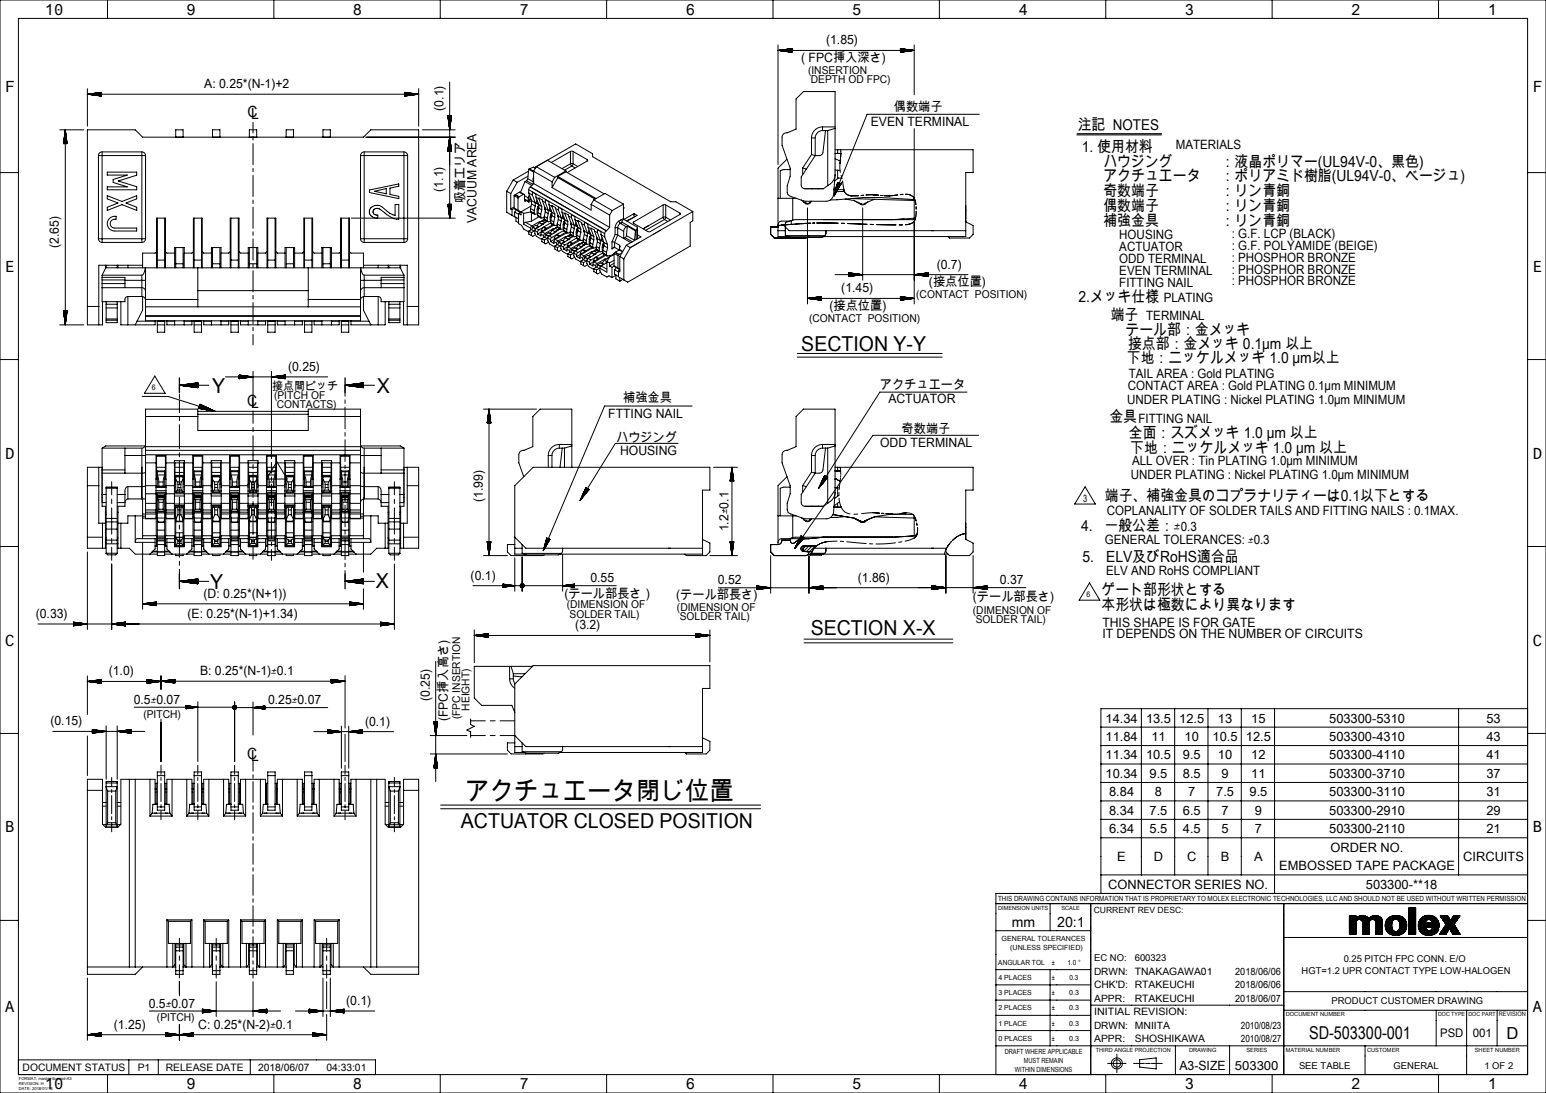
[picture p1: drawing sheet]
<svg xmlns="http://www.w3.org/2000/svg" width="420mm" height="297mm" viewBox="0 0 420 297" stroke-linecap="round" stroke-linejoin="round" font-family="sans-serif">
<defs><g id="words">
<text font-size="7" x="126.3" y="217.5">アクチュエータ閉じ位置</text>
<g font-size="5.6">
<text x="217.7" y="95.3">SECTION Y-Y</text>
<text x="57.7" y="106.8">Y</text>
<text x="102.4" y="106.9">X</text>
<text x="57.1" y="160">Y</text>
<text x="102.1" y="159.8">X</text>
<text x="220.2" y="172.6">SECTION X-X</text>
<text x="125.2" y="225">ACTUATOR CLOSED POSITION</text>
</g>
<text font-size="4.8" x="355.6" y="282.4">SD-503300-001</text>
<text font-size="4.5" x="409.3" y="282.3">D</text>
<g font-size="4.2">
<text x="12.2" y="4">10</text>
<text x="50.7" y="4">9</text>
<text x="95.9" y="4">8</text>
<text x="141.1" y="4">7</text>
<text x="186.3" y="4">6</text>
<text x="231.5" y="4">5</text>
<text x="276.7" y="4">4</text>
<text x="321.9" y="4">3</text>
<text x="367.1" y="4">2</text>
<text x="404.3" y="4">1</text>
<text x="1.4" y="25">F</text>
<text x="416.4" y="25">F</text>
<text x="67.2" y="31.7">CL</text>
<text x="292.8" y="35.2">注記 NOTES</text>
<text x="293.9" y="41.2">1. 使用材料</text>
<text x="296" y="45.3">ハウジング</text>
<text x="331.6" y="45.3">：液晶ポリマー(UL94V-0、黒色)</text>
<text x="296" y="49.3">アクチュエータ</text>
<text x="296" y="53.4">奇数端子</text>
<text x="331.6" y="49.3">：ポリアミド樹脂(UL94V-0、ベージュ)</text>
<text x="331.6" y="53.4">：リン青銅</text>
<text x="296" y="57.4">偶数端子</text>
<text x="331.6" y="57.4">：リン青銅</text>
<text x="296" y="61.4">補強金具</text>
<text x="331.6" y="61.4">：リン青銅</text>
<text x="1.4" y="73.8">E</text>
<text x="416.4" y="73.8">E</text>
<text x="293" y="82.1">2.メッキ仕様</text>
<text x="301.7" y="86.9">端子</text>
<text x="305.8" y="90.9">テール部：金メッキ</text>
<text x="306.4" y="94.7">接点部：金メッキ 0.1μm 以上</text>
<text x="306.1" y="98.6">下地：ニッケルメッキ 1.0 μm以上</text>
<text x="67.2" y="110.3">CL</text>
<text x="301.4" y="114.7">金具</text>
<text x="306.7" y="119.1">全面：スズメッキ 1.0 μm 以上</text>
<text x="1.4" y="124.6">D</text>
<text x="307.1" y="123">下地：ニッケルメッキ 1.0 μm 以上</text>
<text x="416.4" y="124.6">D</text>
<text x="300.1" y="136.1">端子、補強金具のコプラナリティーは0.1以下とする</text>
<text x="293.7" y="144.3">4.</text>
<text x="300.1" y="144.4">一般公差：</text>
<text x="294.1" y="152.7">5.</text>
<text x="300.5" y="152.8">ELV及びRoHS適合品</text>
<text x="299.2" y="161.6">ゲート部形状とする</text>
<text x="299.2" y="165.6">本形状は極数により異なります</text>
<text x="1.4" y="175.4">C</text>
<text x="416.4" y="175.4">C</text>
<text x="67.2" y="206.2">CL</text>
<text x="1.4" y="226.2">B</text>
<text x="416.4" y="226.2">B</text>
<text x="1.4" y="275">A</text>
<text x="416.4" y="275">A</text>
<text x="12.2" y="296">10</text>
<text x="50.7" y="296">9</text>
<text x="95.9" y="296">8</text>
<text x="141.1" y="296">7</text>
<text x="186.3" y="296">6</text>
<text x="231.5" y="296">5</text>
<text x="276.7" y="296">4</text>
<text x="321.9" y="296">3</text>
<text x="367.1" y="296">2</text>
<text x="404.3" y="296">1</text>
</g>
<g font-size="3.9">
<text x="274.9" y="252">mm</text>
<text x="287.2" y="252">20:1</text>
</g>
<text font-size="3.7" x="318.9" y="144.4">±0.3</text>
<g font-size="3.5">
<text x="217.7" y="16.9">( FPC挿入深さ)</text>
<text x="224.4" y="12.1">(1.85)</text>
<text x="55.5" y="24">A: 0.25*(N-1)+2</text>
<text x="120.5" y="30" transform="rotate(-90 120.5 30)">(0.1)</text>
<text x="236.6" y="34.2">EVEN TERMINAL</text>
<text x="242.8" y="30.1">偶数端子</text>
<text x="319.4" y="40.6">MATERIALS</text>
<text x="120.4" y="52.1" transform="rotate(-90 120.4 52.1)">(1.1)</text>
<text x="126.2" y="55.2" transform="rotate(-90 126.2 55.2)">吸着エリア</text>
<text x="129.4" y="60.6" transform="rotate(-90 129.4 60.6)">VACUUM AREA</text>
<text x="304.1" y="65">HOUSING</text>
<text x="334.6" y="64.6">: G.F. LCP (BLACK)</text>
<text x="16" y="67.5" transform="rotate(-90 16 67.5)">(2.65)</text>
<text x="304.1" y="68.2">ACTUATOR</text>
<text x="304.1" y="71.5">ODD TERMINAL</text>
<text x="334.6" y="67.8">: G.F. POLYAMIDE (BEIGE)</text>
<text x="334.6" y="71.1">: PHOSPHOR BRONZE</text>
<text x="252.4" y="77.6">(接点位置)</text>
<text x="254.5" y="73">(0.7)</text>
<text x="304.1" y="74.7">EVEN TERMINAL</text>
<text x="304.1" y="77.9">FITTING NAIL</text>
<text x="334.6" y="74.3">: PHOSPHOR BRONZE</text>
<text x="334.6" y="77.6">: PHOSPHOR BRONZE</text>
<text x="228.6" y="79.5">(1.45)</text>
<text x="316.1" y="82.1">PLATING</text>
<text x="225.3" y="84.3">(接点位置)</text>
<text x="311.4" y="86.9">TERMINAL</text>
<text x="78.3" y="100.8">(0.25)</text>
<text x="239" y="105.7">アクチュエータ</text>
<text x="306.4" y="106">CONTACT AREA : Gold PLATING 0.1µm MINIMUM</text>
<text x="306.6" y="102.8">TAIL AREA : Gold PLATING</text>
<text x="165.2" y="113.6">FTTING NAIL</text>
<text x="169.3" y="109.3">補強金具</text>
<text x="241.3" y="109.6">ACTUATOR</text>
<text x="306.2" y="109.7">UNDER PLATING : Nickel PLATING 1.0µm MINIMUM</text>
<text x="244.9" y="117.5">奇数端子</text>
<text x="309.3" y="114.9">FITTING NAIL</text>
<text x="167.4" y="120.1">ハウジング</text>
<text x="168.4" y="123.6">HOUSING</text>
<text x="239.1" y="121.3">ODD TERMINAL</text>
<text x="307.2" y="130.2">UNDER PLATING : Nickel PLATING 1.0µm MINIMUM</text>
<text x="307.6" y="126.4">ALL OVER : Tin PLATING 1.0µm MINIMUM</text>
<text x="131.2" y="136.4" transform="rotate(-90 131.2 136.4)">(1.99)</text>
<text x="300.7" y="139.9">COPLANALITY OF SOLDER TAILS AND FITTING NAILS : 0.1MAX.</text>
<text x="197.9" y="144.4" transform="rotate(-90 197.9 144.4)">1.2</text>
<text x="300.2" y="147.8">GENERAL TOLERANCES:</text>
<text x="127.9" y="157.5">(0.1)</text>
<text x="160.4" y="158.2">0.55</text>
<text x="195" y="158.8">0.52</text>
<text x="233.1" y="158.1">(1.86)</text>
<text x="271.7" y="158.7">0.37</text>
<text x="300.5" y="156.4">ELV AND RoHS COMPLIANT</text>
<text x="9.7" y="167.9">(0.33)</text>
<text x="50.9" y="167.9">(E: 0.25*(N-1)+1.34)</text>
<text x="55.3" y="162.4">(D: 0.25*(N+1))</text>
<text x="153.3" y="162.5">(テール部長さ）</text>
<text x="183.7" y="162.8">(テール部長さ)</text>
<text x="264.3" y="163.3">(テール部長さ)</text>
<text x="156.3" y="171">(3.2)</text>
<text x="299.5" y="170.2">THIS SHAPE IS FOR GATE</text>
<text x="299.5" y="173.2">IT DEPENDS ON THE NUMBER OF CIRCUITS</text>
<text x="29.6" y="183.5">(1.0)</text>
<text x="54.3" y="183.5">B: 0.25*(N-1)</text>
<text x="36.3" y="191.2">0.5</text>
<text x="72.8" y="191.3">0.25</text>
<text x="116.7" y="190.5" transform="rotate(-90 116.7 190.5)">(0.25)</text>
<text x="13.7" y="197.1">(0.15)</text>
<text x="99.2" y="197.2">(0.1)</text>
<text x="121.7" y="196" transform="rotate(-90 121.7 196)">(FPC挿入高さ)</text>
<text x="300.3" y="196.3">14.34</text>
<text x="311.3" y="196.3">13.5</text>
<text x="320.4" y="196.3">12.5</text>
<text x="330.9" y="196.3">13</text>
<text x="339.9" y="196.3">15</text>
<text x="361.1" y="196.3">503300-5310</text>
<text x="403.8" y="196.3">53</text>
<text x="300.3" y="201.3">11.84</text>
<text x="312.8" y="201.3">11</text>
<text x="321.8" y="201.3">10</text>
<text x="329.4" y="201.3">10.5</text>
<text x="338.5" y="201.3">12.5</text>
<text x="361.1" y="201.3">503300-4310</text>
<text x="403.8" y="201.3">43</text>
<text x="300.3" y="206.4">11.34</text>
<text x="311.3" y="206.4">10.5</text>
<text x="321.4" y="206.4">9.5</text>
<text x="330.9" y="206.4">10</text>
<text x="339.9" y="206.4">12</text>
<text x="361.1" y="206.4">503300-4110</text>
<text x="403.8" y="206.4">41</text>
<text x="300.3" y="211.4">10.34</text>
<text x="312.3" y="211.4">9.5</text>
<text x="321.4" y="211.4">8.5</text>
<text x="331.9" y="211.4">9</text>
<text x="339.9" y="211.4">11</text>
<text x="361.1" y="211.4">503300-3710</text>
<text x="403.8" y="211.4">37</text>
<text x="301.3" y="216.4">8.84</text>
<text x="301.3" y="221.4">8.34</text>
<text x="312.3" y="221.4">7.5</text>
<text x="313.8" y="216.4">8</text>
<text x="321.4" y="221.4">6.5</text>
<text x="322.8" y="216.4">7</text>
<text x="330.4" y="216.4">7.5</text>
<text x="331.9" y="221.4">7</text>
<text x="339.5" y="216.4">9.5</text>
<text x="340.9" y="221.4">9</text>
<text x="361.1" y="216.4">503300-3110</text>
<text x="361.1" y="221.4">503300-2910</text>
<text x="403.8" y="216.4">31</text>
<text x="403.8" y="221.4">29</text>
<text x="301.3" y="226.4">6.34</text>
<text x="312.3" y="226.4">5.5</text>
<text x="321.4" y="226.4">4.5</text>
<text x="331.9" y="226.4">5</text>
<text x="340.9" y="226.4">7</text>
<text x="361.1" y="226.4">503300-2110</text>
<text x="403.8" y="226.4">21</text>
<text x="303.5" y="233.9">E</text>
<text x="313.5" y="233.9">D</text>
<text x="322.5" y="234">C</text>
<text x="331.7" y="233.9">B</text>
<text x="340.7" y="233.9">A</text>
<text x="361.5" y="231.4">ORDER NO.</text>
<text x="397.5" y="234">CIRCUITS</text>
<text x="347.5" y="236.5">EMBOSSED TAPE PACKAGE</text>
<text x="301.1" y="241.5">CONNECTOR SERIES NO.</text>
<text x="371.1" y="241.5">503300-**18</text>
<text x="40.4" y="273.8">0.5</text>
<text x="94.1" y="273.1">(0.1)</text>
<text x="30.9" y="279.5">(1.25)</text>
<text x="53.9" y="279.5">C: 0.25*(N-2)</text>
<text x="320.4" y="290.6">A3-SIZE</text>
</g>
<text font-size="3.4" x="335.5" y="290.6">503300</text>
<g font-size="3.2">
<text x="391.3" y="281.9">PSD</text>
<text x="400.1" y="281.9">001</text>
</g>
<g font-size="3.1">
<text x="74" y="105.9">接点間ピッチ</text>
<text x="197.9" y="139.8" transform="rotate(-90 197.9 139.8)">±0.1</text>
<text x="339.1" y="147.8">±0.3</text>
<text x="73.7" y="183.5">±0.1</text>
<text x="40.9" y="191.2">±0.07</text>
<text x="79.3" y="191.3">±0.07</text>
<text x="45" y="273.8">±0.07</text>
<text x="73.4" y="279.5">±0.1</text>
</g>
<g font-size="2.9">
<text x="219.5" y="20">(INSERTION</text>
<text x="220.3" y="22.5">DEPTH OD FPC)</text>
<text x="248.9" y="81">(CONTACT POSITION)</text>
<text x="219.8" y="87.5">(CONTACT POSITION)</text>
<text x="74.4" y="108.3">(PITCH OF</text>
<text x="75.2" y="110.8">CONTACTS)</text>
<text x="154" y="165.3">(DIMENSION OF</text>
<text x="154.7" y="167.8">SOLDER TAIL)</text>
<text x="183.9" y="166.1">(DIMENSION OF</text>
<text x="264.3" y="166.8">(DIMENSION OF</text>
<text x="184.7" y="168.6">SOLDER TAIL)</text>
<text x="265.1" y="169.3">SOLDER TAIL)</text>
<text x="38.9" y="195.1">(PITCH)</text>
<text x="125" y="195.5" transform="rotate(-90 125 195.5)">(FPC INSERTION</text>
<text x="127.5" y="193.1" transform="rotate(-90 127.5 193.1)">HEIGHT)</text>
<text x="42.7" y="277.4">(PITCH)</text>
</g>
<g font-size="2.8">
<text x="294.2" y="136.3">3</text>
<text x="297.2" y="268.6">CHK'D: RTAKEUCHI</text>
<text x="297.2" y="275.9">INITIAL REVISION:</text>
<text x="308.3" y="272.2">RTAKEUCHI</text>
<text x="308.3" y="283.3">SHOSHIKAWA</text>
<text x="6.1" y="291">DOCUMENT STATUS</text>
<text x="37.4" y="291">P1</text>
<text x="45" y="291">RELEASE DATE</text>
<text x="70.1" y="291">2018/06/07</text>
<text x="88.7" y="291">04:33:01</text>
</g>
<g font-size="2.7">
<text x="297.2" y="264.9">DRWN: TNAKAGAWA01</text>
<text x="335.6" y="264.9">2018/06/06</text>
<text x="335.6" y="268.5">2018/06/06</text>
<text x="297.2" y="272.2">APPR:</text>
<text x="335.6" y="272.2">2018/06/07</text>
<text x="297.2" y="279.6">DRWN: MNIITA</text>
<text x="337.1" y="279.6">2010/08/23</text>
<text x="297.2" y="283.3">APPR:</text>
<text x="337.1" y="283.3">2010/08/27</text>
</g>
<g font-size="2.6">
<text x="297.2" y="261.2">EC NO:</text>
<text x="308.3" y="261.2">600323</text>
<text x="365" y="261.4">0.25 PITCH FPC CONN. E/O</text>
<text x="353.6" y="264.7">HGT=1.2 UPR CONTACT TYPE LOW-HALOGEN</text>
<text x="361.7" y="272.9">PRODUCT CUSTOMER DRAWING</text>
<text x="352.9" y="290.4">SEE TABLE</text>
<text x="378.6" y="290.4">GENERAL</text>
<text x="403.3" y="290.4">1 OF 2</text>
</g>
<text font-size="2.3" x="297.1" y="248.1">CURRENT REV DESC:</text>
<g font-size="2.1">
<text x="41.2" y="106.1">6</text>
<text x="74.4" y="129.4">7</text>
<text x="295.2" y="162.3">6</text>
</g>
<g font-size="1.9">
<text x="271.2" y="244.9">THIS DRAWING CONTAINS INFORMATION THAT IS PROPRIETARY TO MOLEX ELECTRONIC TECHNOLOGIES, LLC AND SHOULD NOT BE USED WITHOUT WRITTEN PERMISSION</text>
<text x="272.1" y="255.6">GENERAL TOLERANCES</text>
<text x="271.2" y="262.1">ANGULAR TOL</text>
<text x="274.5" y="258">(UNLESS SPECIFIED)</text>
<text x="285.8" y="262.1">±</text>
<text x="290" y="262.1">1.0 °</text>
<text x="271.2" y="266.3">4 PLACES</text>
<text x="285.8" y="266.2">±</text>
<text x="290.6" y="266.2">0.3</text>
<text x="271.2" y="270.4">3 PLACES</text>
<text x="271.2" y="274.5">2 PLACES</text>
<text x="285.8" y="270.4">±</text>
<text x="285.8" y="274.5">±</text>
<text x="290.5" y="270.4">0.3</text>
<text x="290.5" y="274.5">0.3</text>
<text x="271.2" y="278.7">1 PLACE</text>
<text x="285.8" y="278.7">±</text>
<text x="290.5" y="278.7">0.3</text>
<text x="271.3" y="282.8">0 PLACES</text>
<text x="273" y="286.3">DRAFT WHERE APPLICABLE</text>
<text x="285.8" y="282.8">±</text>
<text x="290.5" y="282.8">0.3</text>
<text x="275.7" y="291.2">WITHIN DIMENSIONS</text>
<text x="278.1" y="288.8">MUST REMAIN</text>
</g>
<text font-size="1.7" x="407.2" y="276.2">REVISION</text>
<g font-size="1.5">
<text x="271.2" y="247.2">DIMENSION UNITS</text>
<text x="288.3" y="247.2">SCALE</text>
<text x="349.3" y="276.2">DOCUMENT NUMBER</text>
<text x="390.7" y="276.2">DOC TYPE</text>
<text x="399" y="276.2">DOC PART</text>
<text x="297.7" y="285.9">THIRD ANGLE PROJECTION</text>
<text x="323" y="285.9">DRAWING</text>
<text x="338.6" y="285.9">SERIES</text>
<text x="349.3" y="285.8">MATERIAL NUMBER</text>
<text x="371.4" y="285.9">CUSTOMER</text>
<text x="400.7" y="285.9">SHEET NUMBER</text>
</g>
<g font-size="1.1">
<text x="5.1" y="293.5">FORMAT: master-tb-prod-A3</text>
<text x="5.1" y="294.9">REVISION: H</text>
<text x="5.1" y="296.3">DATE: 2018/01/18</text>
</g>
</g></defs>
<g fill="none" stroke="#000" stroke-width=".27">
<path d="M0 0h420v297h-420zM29.2 0v5M74.4 0v5M119.6 0v5M164.8 0v5M210 0v5M255.2 0v5M300.4 0v5M345.6 0v5M390.8 0v5M5 5h410v287h-410zM211.4 13.7h37"/>
<path d="M211.4 13.7l3.7 .5M211.4 12.2v32.5M211.6 13.7h3.5M211.7 13.8h3.4M212.1 13.6h3M212.3 13.8h2.8M212.7 13.5h2.4M212.9 13.9h2.2M213.1 13.5h2M213.3 14h1.8M213.7 13.4h1.4M213.9 14h1.2"/>
<path d="M214.3 13.3h.8M214.5 14.1h.6M214.6 13.3h.5M214.8 14.2h.3M215.1 13.2v1M215.1 13.2l-3.7 .5M244.6 13.2v1M244.6 13.2l3.8 .5M244.6 13.2l.5 .1M244.6 13.3h.9M244.6 13.3l1.4 .1M244.6 13.4l2 .1"/>
<path d="M244.6 13.5h2.4M244.6 13.6h3M244.6 13.6l3.6 .1M244.9 14.2h-.3M245.3 14.1h-.7M245.9 14l-1.3 .1M246.4 14h-1.8M246.8 13.9h-2.2M247.4 13.8l-2.8 .1M248 13.8h-3.4M248.4 13.7l-3.8 .5M248.4 12.2v13.6"/>
<path d="M16.2 35.3h6.5M17.2 39h1M17.3 38.7v.3M17.3 38.4v.6M17.4 37.8v1.2M17.5 37.2v1.8M17.5 36.8v2.2M17.6 36.2v2.8M17.7 35.7v3.3M17.7 35.3l-.5 3.7M17.7 35.3l.5 3.7M17.7 35.3v53"/>
<path d="M17.8 35.5v3.5M17.8 36v3M17.9 36.6v2.4M18 37v2M18 37.6v1.4M18.1 38.2v.8M18.2 38.6v.4M23.7 25.6h90M23.7 25.6l3.8 .5M23.7 24.1v10.2M24.1 25.5h3.4M24.1 25.7h3.4"/>
<path d="M24.5 25.5h3M24.7 25.7h2.8M25.1 25.4h2.4M25.1 25.8h2.4M25.7 25.3h1.8M25.7 25.9h1.8M26.1 25.3h1.4M26.2 25.9h1.3M26.6 25.2h.9M26.6 26h.9M27.2 25.1h.3M27.2 26.1h.3"/>
<path d="M27.5 25.1v1M27.5 25.1l-3.8 .5M47.7 37.3v-2h2v2M57.7 37.3v-2h2v2M67.7 37.3v-2h2v2M68.7 33.2v2.9M68.7 37.1v.9M68.7 39v5.8M77.7 37.3v-2h2v2M87.7 37.3v-2h2v2M99.2 37.3h24.5M110 25.1h.3"/>
<path d="M110 25.2h.8M110 25.2l1.4 .1M110 25.3h1.8M110 25.4h2.4M110 25.4l3 .1M110 25.5h3.4M110 25.1l3.7 .5M110 25.1v1M110.3 26.1h-.3M110.8 26h-.8M111.2 25.9l-1.2 .1M111.8 25.9h-1.8"/>
<path d="M112.4 25.8h-2.4M112.8 25.7l-2.8 .1M113.4 25.7h-3.4M113.7 25.6l-3.7 .5M113.7 24.1v10.2M114.7 35.3h9M121.7 31.5h1l-.5 3.8zM121.7 31.5v.5M121.8 31.5v1.1M121.8 40v1M121.8 31.5l.1 1.5M121.9 39.6v1.4"/>
<path d="M121.9 31.5v2M121.9 39v2M122 31.5v2.6M122 38.4v2.6M122 31.5l.1 3M122.1 38v3M122.1 31.5v3.6M122.1 37.5v3.5M122.2 22.3v37M122.2 37.3l-.5 3.7h1M122.2 37.3l.5 3.7M122.2 37.3l-.5 3.7v-.4"/>
<path d="M122.2 37.7v3.3M122.3 31.5l-.1 3.2M122.3 38.2v2.8M122.3 31.5v2.8M122.4 38.8v2.2M122.4 31.5v2.2M122.4 39.2v1.8M122.5 31.5l-.1 1.7M122.5 39.8v1.2M122.5 31.5v1.3M122.6 31.5v.7M122.6 31.5v.1"/>
<path d="M220.5 37.5v4.5M220.5 37.5h1M221.5 37.5v4.8M223.5 35.5a2 2 0 0 0-2 2M223.5 34.5a3 3 0 0 0-3 3M223.5 35.5h1.4M223.5 34.5v1M223.5 34.5h3.4M224.3 35.5l-.7 5.9a1 1 0 0 1-1 .9h-1.1M224.9 35.5v14.9M226.9 34.9l-2 .6M248.4 35v18.5"/>
<path d="M266 31.1h-30.4l-9 22.2M292.5 36.7h23.1M292.6 36.3h23M0 46.9h5M26.7 42.3h12.8M26.7 42.3v22.6M27.7 41.3a1 1 0 0 0-1 1M27.7 41.3h10.8M27.7 41.3v24.6M29.1 46.8h8v.8l-5 1.6 5 1.5v.9h-8v-.8h5.5l-3.9-1.2v-.8l3.9-1.2h-5.5zM29.1 53.2l4 1.5 4-1.5v.8l-2.9 1.2 2.9 1.1v.9l-4-1.6-4 1.6v-.9l2.9-1.1-2.9-1.2zM29.7 59.4a2.19 2.19 0 0 1 1.8-.6v.8a1.23 1.23 0 0 0-1.5 .9 1.23 1.23 0 0 0 1.1 1.5h6v.8h-6a2 2 0 0 1-1.8-1.3 2 2 0 0 1 .4-2.1z"/>
<path d="M38.5 41.3a1 1 0 0 1 1 1M38.5 41.3v24.6M39.5 42.3v22.6M42.7 59.3v13.5M44.7 59.3v13.5M52.7 59.3v13.5M54.7 59.3v13.5M62.7 59.3v13.5M64.7 59.3v13.5M68.7 45.7v1M68.7 47.6v5.8M68.7 54.4v.9"/>
<path d="M68.7 56.3v5.7M72.7 59.3v13.5M74.7 59.3v13.5M82.7 59.3v13.5M84.7 59.3v13.5M92.7 59.3v13.5M94.7 59.3v13.5M95.4 59.3h28.3M97.9 42.3h12.8M97.9 42.3v22.6M98.9 41.3a1 1 0 0 0-1 1M98.9 41.3v24.6"/>
<path d="M98.9 41.3h10.8M100.4 51.6l7.9-1.6v.6l-2.4 .5v1.7l2.4 .5v.7l-7.9-1.7zM101.7 52l3.2-.8v1.5zM102.2 59.3a1.78 1.78 0 0 1-1.9-2 1.78 1.78 0 0 1 2.3-1.5l1.1 .4a6.8 6.8 0 0 0 3.6 2.3v-2.9h1v4a4.8 4.8 0 0 1-3.8-1.8l-1.3-.9a1.05 1.05 0 0 0-1.4-.2 1.05 1.05 0 0 0-.2 1.5l1 .2v.9M109.7 41.3a1 1 0 0 1 1 1M109.7 41.3v24.6M110.7 42.3v22.6M121.7 55.5h1M121.7 55.5l.5 3.8M121.7 55.5v.5M121.8 55.5v.9M121.8 55.5l.1 1.5"/>
<path d="M121.9 55.5v2M122 55.5v2.4M122 55.5l.1 3M122.1 55.5v3.6M122.3 55.5l-.1 3.4M122.3 55.5v2.8M122.4 55.5v2.2M122.5 55.5l-.1 1.8M122.6 55.5l-.1 1.3M122.6 40.4v.6M122.6 55.5v.7M122.6 40.7v.3"/>
<path d="M122.7 55.5l-.1 .3M122.7 55.5l-.5 3.8M137.7 52v5.7l2.5 1.4M137.7 52l1.1 .6M138.8 56.8l.3 .2M138.8 52.6v4.2M139.1 57v1.5M139.4 48.9l-1.7 3.1M139.4 48.9l1.1 .6M139.7 56.5l1.1 .9M139.7 56.5l1 .6M139.7 53.2l1 .6"/>
<path d="M139.7 53.2v3.3M139.7 56.2l-.9 .6M139.7 56.6l-.6 .4M139.8 57.6v1.3l1.1 .6M139.8 57.6l1.1 .6M139.9 52.9l-.2 .3M139.9 52.9l1.1 .7M140 52.8l-.1 .1M140 52.8l1.1 .7M140.2 57l-.4 .6M140.2 59.1v1l.7 .4M140.5 49.5l-1.7 3.1"/>
<path d="M140.7 57.1l.1 .3M140.7 53.8v3.3M140.8 57.4h.4v.4M140.9 58v2.8l.8 .4 .6 1 1.4 .8M141 53.6l-.3 .2M141.1 53.5l-.1 .1M141.1 52.2l1.3 .6M141.1 52.2l-1.1 .6M141.1 52.2l1 .6M142.1 52.8l-1 .7M142.3 58l-.8-.4v.8l-.6-.4M142.3 58v2.9"/>
<path d="M142.4 52.8h-.3M142.4 52.8l.1 1.6M142.5 54.4l.3 .2M142.5 54.2l1.1 .7M142.5 54.1l1 .5M142.5 53.2l1 .5M142.6 49.3l1.9 1.1M142.6 49.3l-1.2 2.9M143 54.5l-.2 .1M143 49.1l1.8 1M143 49.1l-.4 .2M143.4 48.5l-.4 .6"/>
<path d="M143.4 48.5l1.4 .9M143.5 47.8l-3 1.7M143.5 54.6l.1 .3M143.5 53.7v.9M143.6 46.5l-4.2 2.4M143.6 51.5v.9M143.6 52.4l1 .6M143.6 46l1.4 .8M143.6 51.5l20.7 12M143.6 52.4l.8 2.1M143.6 46l-.2 2.5M143.7 53.3v1.2"/>
<path d="M143.7 53.3l-.2 .4M143.8 53l-.1 .3M143.8 45.9l6.2 3.5M143.8 45.9l-.2 .1M144.1 50.8l-.5 .7M144.1 50.8l20.6 11.9M144.1 50.8h.1M144.1 57.4l1 .6M144.1 56.6l1 .6M144.1 50.8l20.7 11.9M144.1 57.4l.1 .2M144.1 56.6v.8"/>
<path d="M144.2 57.6h.1M144.2 57.6l1 .6M144.2 57.6l-1.9 .4M144.3 54.1l-.6 .4M144.3 56l-3.4 2M144.3 54.2l-.6 .3M144.4 57.7v2.4M144.4 54.5l-.8 .4M144.4 54.5v.9M144.4 55.4l1 .6M144.4 54.5l1 .6M144.4 55.4l-.3 1.2"/>
<path d="M144.6 53v-.8l1 .6v.8M144.6 53l.8 2.1M144.8 48.6v1.4M144.8 48.6l.2 .1M145 48.1l-.2 .5M145 49.9l-.9 .9M145 49.9l20.6 11.9M145.1 57.2v.8M145.1 58l.1 .2M145.2 58.2h.1M145.4 55.1v.9M145.4 56l-.3 1.2"/>
<path d="M145.4 45.7l-.5-.3-1.1 .5M145.6 53.6l.8 2.1M145.6 53.6l.8 .4M145.7 45.3l5 2.9M145.7 45.3l-.5 .3M145.7 45.3l-.7 1.2v3.4M145.8 54.8v.5l.4 .2M145.8 54.8l.3 .2M145.8 54.2v.6M145.9 57v.7l.2 .1M145.9 57l.3 .1M146 56.6l-.1 .4"/>
<path d="M146 56.6l.3 .2M146.1 58.1l-.9 .1M146.1 57.8v.7M146.1 58.5l.8 .5M146.1 57.8l.8 .4M146.1 58.5l.1 .2M146.1 56.2l-.1 .4M146.1 56.2l.3 .2M146.1 56.1v.1M146.1 56.1h.1M146.1 56.1l.3 .1M146.2 58.7h.1"/>
<path d="M146.2 58.7l.8 .5M146.2 55.5h.1M146.2 55.2v.3M146.3 55.9l-.2 .2M146.3 55.9h.1M146.4 55.8l-.1 .1M146.4 56.6l.8 .4M146.4 55.7l.8 .4M146.4 55.7v.9M146.4 56.6l-.3 1.2M146.4 54l.8 2.1M146.4 54v-.2l1 .5v.3"/>
<path d="M146.5 58.9l-2.1 1.2M146.9 59l.1 .2M146.9 58.2v.8M147.2 56.1v.9M147.2 57l-.3 1.2M147.4 54.6l.7 2.1M147.4 54.6l.8 .5M147.9 59.1l-.9 .1M147.9 58.8v.7M147.9 59.5v.2M147.9 59.5l.8 .5M147.9 58.8l.8 .5"/>
<path d="M147.9 59.7h.1M147.9 59.7l.8 .5M148 56.5l.1 .1M148 56.8h.1M148 56.5v.3M148 56.8l.1 .3M148.1 56.5h-.1M148.1 56.7v.9M148.1 57.6l-.2 1.2M148.1 57.6l.9 .4M148.1 56.7l.9 .4M148.2 55.1l.8 2"/>
<path d="M148.2 55.1v-.9l.9 .6v.8M148.7 59.3v.7M148.7 43.5l5 2.9M148.7 43.5l7.7-4.4 4.6 2.7v.8l21.2 12.2h1.4l4.6 2.7M148.7 43.5l-3 1.8M149 57.1v.9M149 58l-.3 1.3M149.1 55.6l.8 2.1M149.1 55.6l.8 .5M149.3 56.8v.5l.4 .2M149.3 56.8l.4 .2M149.4 56.3l-.1 .5"/>
<path d="M149.5 59v.8l.1 .1M149.5 59l.3 .2M149.5 58.6v.4M149.5 58.6l.4 .2M149.6 59.8l.8 .5M149.6 59.8v.8M149.6 58.3l-.1 .3M149.6 58.3l.3 .1M149.7 58.2l-.1 .1M149.7 58.2h.1M149.7 58.1l.2 .2M149.7 57.5l.2 .1"/>
<path d="M149.7 57.3v.2M149.8 57.9l-.1 .2M149.8 57.9l.1 .1M149.9 57.9h-.1M149.9 58.6l.8 .5M149.9 57.7l.8 .5M149.9 58.6l-.3 1.2M149.9 57.7v.9M149.9 56.1l.8 2.1M149.9 56.1v-.3l1 .6v.2M150 51l10.6 6.1v-1.6M150 49.4v1.6"/>
<path d="M150.7 48.2l-.7 1.2M150.7 58.2v.9M150.7 59.1l-.3 1.2M150.9 56.6l.8 2.1M150.9 56.6l.8 .5M151.5 48.3l10.2 5.8M151.5 48l10.4 6M151.5 48v.3M151.5 48.3l-1.5 2.7M151.6 58.8l.1 .1M151.6 58.6h.1M151.6 58.8l.1 .3"/>
<path d="M151.6 58.6v.2M151.6 58.5v.1M151.7 58.7v.9M151.7 59.6l.8 .5M151.7 58.7l.8 .5M151.7 59.6l-.3 1.2M151.7 57.1l.8 2.1M151.7 57.1v-.8l1 .5v.9M152.5 59.2v.9M152.7 57.7l.7 2M152.7 57.7l.8 .4M152.9 58.9v.4l.4 .3"/>
<path d="M152.9 58.9l.3 .2M152.9 58.3v.6M153.3 59.6h.1M153.3 59.3v.3M153.4 60l-.2 .2M153.4 60h.1M153.4 59.9v.1M153.4 59.7l.9 .5M153.4 59.7v.9M153.5 58.1v-.2l.9 .5v.3M153.5 58.1l.8 2.1M153.7 46.7l10.4 6"/>
<path d="M153.7 46.7l-2.2 1.3M153.7 46.4l-3 1.8M153.7 46.4v.3M154.4 58.7l.8 .4M154.4 58.7l.8 2.1M155 44.5l.3 .6M155 41.2h.7M155 44.5h.7M155 41.2l-5.2 3M155 41.2v3.3M155 44.5l-2.3 1.3M155.2 59.1v-.8l1 .6v.8"/>
<path d="M155.2 59.1l.8 2.1M155.3 45.1l1 .5M155.3 45.1l-1.9 1.1M155.7 44.5l-.4 .6M155.7 41.2l3.8 2.2M155.7 44.5l1.3 .7M155.7 41.2v3.3M156.2 59.7l.8 .5M156.2 59.7l.8 2.1M159.5 43.4l.2 .2-.2 .2M159.5 43.4v.4M159.5 43.8l-5.4 3.1"/>
<path d="M160.6 55.5l5 2.9M161.3 54.3l3-1.7 5.1 2.9M161.3 54.3l-.7 1.2M161.3 54.3l5 2.9M165.6 58.4v3.4M166.3 57.2l-.7 1.2M169.4 59.4v.2M169.4 55.5v3.9M169.4 56.4l.1 .1-.1 .1M169.4 59.4l-1.2 .7M169.4 55.5l-3.1 1.7M169.4 59.6l-.4 .8"/>
<path d="M169.4 59.6l3.8 2.1M172.1 59.1l-2 .9M172.2 58.1v.6l.3 .2M172.2 58.1l.9 .4-2.7 1.6M172.2 58.1l-2.7 1.5M180.2 59h.7M180.2 59l.3 .6M180.2 55.7h.7M180.2 55.7l-8 4.6M180.2 59l-5.5 3.2M180.2 55.7v3.3M180.5 59.6l.9 .6"/>
<path d="M180.5 59.6l-5.1 3M180.9 59l-.4 .6M180.9 55.7l3.8 2.2M180.9 59l1.2 .8M180.9 55.7v3.3M184.7 58.3l-8.2 4.7-.5-.1-3.8-2.2M184.7 57.9l.1 .2-.1 .2M184.7 57.9v.4M188.2 57.5l-17 9.8M188.2 57.5v2.5l-.7 .4v6.5l-17 9.8-2.5-1.5v-1.5M211.4 53.9h4.9M213.8 43.2l-2.4 2.5v18.6h2.6"/>
<path d="M214.7 46.1a4.3 4.3 0 0 0-2.7 .3v7.5M215 60v1M215.4 53.9v5.9M217.7 54.4l1.2 .9M218.1 45.6l1 .3M218.1 45.6v1.9M218.4 54.6v.3l.6 .3M219 55.2l-.1 .1M219.4 56.5v26.1M220 54.9l.2 .1M220 54.9l-.5 .4-.5-.1M220.2 55a1 1 0 0 1-1.3 .3"/>
<path d="M220.3 54.7l-.3 .2M220.4 54.7l-.2 .3M220.5 42l1 .3M220.5 42l-2.4 3.6M221.5 42.3l-3.8 5.8v2.2a1 1 0 0 0 1 1h5a6.2 6.2 0 0 0 2.8-2.4l.4-1.4M225.6 54.3l.8-1.1 .5-5.5v-22.8h-8.6l-2 2v8.2l-2.6 1a1.2 1.2 0 0 0-1.2 1.2v2.2l2.2 6.2v2.2l-.8 2.6v1.8a1.31 1.31 0 0 0 .9 1.1l2.9 1M225.6 54.3l-1.1 .4h-5.6l-1.2-.3M226.6 51.5l.1 .4 .5 .2 2.2-.1M226.6 51.5h.1M226.6 51.5l2.7 .1M226.9 40.7h37.5v6.2h-2v17.4h-38.7M226.9 43.2l1.4 .4"/>
<path d="M226.9 46.2l1.3 .1M226.9 41.7h1.5M226.9 52.7l1.2-2.9-1.4 3.3M227.3 50.4l.4-.8-.4 1M227.5 49.7v.2M227.6 40.7v1M227.6 46.3v2.2M227.6 50.4v1.1M227.6 49.6l-.2 .5M227.7 49.7l-.6 1.5M227.8 49.7l-.8 1.9M227.8 49.7l-.9 2.4"/>
<path d="M227.9 49.7l-1.1 3M228 50.7l.4-.8-.5 1M228.2 49.8l-1 2.4M228.2 50.4l.2-.5-.3 .6M228.2 49.9l-.8 2M228.3 43.5l-.1 2.1 .1 1.2M228.3 49.9l-.6 1.5M228.3 42.9v.3M228.4 40.7v.3M228.4 41.1v.1M228.4 41.7v.9M228.4 41.3v.4"/>
<path d="M228.5 50l-.2 .2M228.5 50l-1.9 3.3M228.5 50l-.9-.4-1 3.7M228.5 47.6l.2 .8M228.7 48.5l-.9-.1-1.1 .7M228.9 49.2l.4 2.4M228.9 49.3l-2.3 2.1M229.3 51.6l.3 .7M229.6 54.1l2.4 .4M229.7 52.5l.2 .2M230.1 52.9l.9 .3M231 53.2h.1"/>
<path d="M231.7 53.9l16.7 .6M232 54.5l2 .9M232 54.5l1.9 1.1M233.3 53.2h-2.2M234 55.4l-.1 .2M234.4 56.5v19.6M234.6 53.1h-.7M234.8 55.3l.2 .2M234.8 55.3l-.8 .1M235 55.5l-.6 .2-.5-.1M235.3 53l3.4 .1M235.8 54.9l-1 .4"/>
<path d="M235.8 54.9l-.8 .6M237.6 54.2l-1.8 .7M239.2 53.1h.5M243.8 53l-3.6 .2M245.3 52.8l-.7 .1M245.6 59.5l-3.2 .2M246 52.8l1.2 .2 .9 .5M248.2 53.6h.1M248.2 53.6l.1 .1M248.3 53.8h.1M248.3 53.8l.5 1.8M248.4 54.2v5.5"/>
<path d="M248.4 59.3l-5 .4M248.4 60h.1M248.4 60l.2-.4-32.5 .1-2.7 .8v.6M248.5 54.2a106.8 106.8 0 0 0-22.9 .1M248.6 59.5v.1M248.9 56.2v.6M248.9 57.4l-.2 2M415 46.9h5M26.7 64.9a1 1 0 0 0 1 1M26.7 64.9h12.8M27.7 74.8v7.2h6.2a1.08 1.08 0 0 1 .5-1.4h.3M27.7 78.2h10.8a1 1 0 0 1 1 1"/>
<path d="M27.7 74.8h10.8M27.7 76.1h6.2M27.7 77.1h6.2M27.7 74.8l1-2h80l1 2M27.7 75.4h6.2v2.8M27.7 65.9h10.8M28.6 72.1v.9M28.8 72.1v.7M31.8 72.1v.7M32 72.1v.7M33.9 76.2h5.6M34.7 72.1v.7"/>
<path d="M38.5 74.8v5.8M38.7 72.1h-11.9v16.2M39.5 72.8l-.5 1.5-.5 .5M39.5 64.9a1 1 0 0 1-1 1M39.5 72.8v14.4h58.4v-14.4M42.5 72.8v-13.5h2.4v13.5M42.5 68.4l-.4 .4h-3.4v4M42.7 70.7h2M44.9 68.4l.4 .4h2.1M47.4 72.8v-5.5h2.6v5.5M47.7 71.7h2M47.7 67.3v5.5"/>
<path d="M49.7 67.3v5.5M52.5 72.8v-13.5h2.4v13.5M52.5 68.4l-.4 .4h-2.1M52.7 70.7h2M53.7 72.8v10.6M53.7 79h30M54.9 68.4l.4 .4h2.1M57.4 72.8v-5.5h2.6v5.5M57.7 71.7h2M57.7 67.3v5.5M59.7 67.3v5.5M62.5 72.8v-13.5h2.4v13.5"/>
<path d="M62.5 68.4l-.4 .4h-2.1M62.7 70.7h2M64.9 68.4l.4 .4h2.1M67.4 72.8v-5.5h2.6v5.5M67.7 71.7h2M67.7 67.3v5.5M68.7 63v1M68.7 64.9v5.8M68.7 71.6v1M68.7 73.6v5.7M69.7 67.3v5.5M72.5 72.8v-13.5h2.4v13.5"/>
<path d="M72.5 68.4l-.4 .4h-2.1M72.7 70.7h2M74.9 68.4l.4 .4h2.1M77.4 72.8v-5.5h2.6v5.5M77.7 67.3v5.5M77.7 71.7h2M79.7 67.3v5.5M82.5 72.8v-13.5h2.4v13.5M82.5 68.4l-.4 .4h-2.1M82.7 70.7h2M83.7 72.8v10.6M84.9 68.4l.4 .4h2.1"/>
<path d="M87.4 72.8v-5.5h2.6v5.5M87.7 67.3v5.5M87.7 71.7h2M89.7 67.3v5.5M92.5 72.8v-13.5h2.4v13.5M92.5 68.4l-.4 .4h-2.1M92.7 70.7h2M94.9 68.4l.4 .4h3.4v4M97.9 64.9a1 1 0 0 0 1 1M97.9 64.9h12.8M97.9 76.2h5.6M98 72.8l.4 1.5 .5 .5"/>
<path d="M98.7 72.1h11.9v16.2M98.9 74.8h10.8M98.9 74.8v5.8M98.9 65.9h10.8M102.7 72.1v.7M103.5 76.1h6.2M103.5 77.1h6.2M105.4 72.1v.7M105.6 72.1v.7M108.6 72.1v.7M108.8 72.1v.9M109.7 78.2h-10.8a1 1 0 0 0-1 1"/>
<path d="M109.7 74.8v7.2h-6.2a1.08 1.08 0 0 0-.4-1.4h-.4M109.7 75.4h-6.2v2.8M110.7 64.9a1 1 0 0 1-1 1M142.3 60.9l1.9 1.1M142.8 60.4l-.5 .5M142.8 60.4l1.7 1M143.7 62.8l.7 .4M143.7 62.8v.8l1 .6 .8-.4M144.2 62v.5M144.4 63.2v.8M144.4 62.4l-.7 .4M144.4 60.1l-1.6 .3"/>
<path d="M144.4 62.4l.7 .4M144.5 61.4l-.3 .6M144.7 61.8l-.3 .6M144.7 61.7l.7 .4M144.7 61.7v.1M144.7 61.8l.7 .4M145.1 62.8l-.7 .4M145.3 62.7v.7l.5 .9 1.4 .8M145.3 62.7l.7 .4M145.3 62.6l-.2 .2M145.4 62.2v.1M145.4 62.1v.1"/>
<path d="M145.6 62.1l-.3 .6M145.6 62.1l.8 .4M145.9 61.3v.1M145.9 61.3l.5 .3M146 63.6l1 .5v-.5M146 63.1v.5M146.3 61.6l-.7-.4-.9 .5M146.3 61.6v.1M146.3 61.6l-.9 .5M146.4 62.5l-.4 .6M146.5 60.5l.7 .4M146.5 60.5l-.6 .8"/>
<path d="M146.6 60.2l-2.1 1.2M146.6 60.2v.3M146.6 60.2h.2M146.8 60.2v.1M147 63.6l.7 .5M147.1 62.8l.9 .6M147.1 62.6l.2 .2M147.1 62.6v.2M147.1 62.8l.2 .1M147.2 62.9l-1.2 .7M147.2 64.8l.7 .4M147.2 64.8v.8l1.1 .7 .7-.5"/>
<path d="M147.2 60.9l-.3 .4M147.3 60l.7 .4M147.3 60l-.8 .5M147.3 60l.6-.4-1.1 .6M147.3 62.9v.1M147.3 62.8v.1M147.6 61.8l-.5 .8M147.6 61.8l.7 .4M147.6 61.8l-1.2 .7M147.7 64.1v.4M147.8 61.6l-.2 .2M147.8 61.6l.7 .4"/>
<path d="M147.9 65.2v.9M147.9 64.4l-.7 .4M147.9 64.4l.7 .4M148 60.4l-.8 .5M148 63.4l-.3 .7M148.1 62.4v.1M148.1 62.4l-.8 .4M148.3 63.8l-.4 .6M148.3 63.7l.7 .4M148.3 63.8l.7 .4M148.3 63.7v.1M148.3 62.2l-.2 .2"/>
<path d="M148.5 62l-.2 .2M148.5 60.1l-.5 .3M148.6 64.8l-.7 .4M148.7 60.2l-3.1 1.9M148.7 60v.2M148.8 64.7v.7l.5 .9 1.4 .8M148.8 64.7l.8 .4M148.8 64.6l-.2 .2M149 64.2v.1M149 64.1v.1M149.2 64.1l-.4 .6M149.2 64.1l.7 .4"/>
<path d="M149.4 63.4h.1M149.4 63.4l.5 .3M149.6 65.6l.9 .6v-.5M149.6 65.1v.5M149.6 60.1l-.9 .1M149.6 60.6l.8 .4M149.6 60.6l.1 .2M149.6 60.6l-1.8 1M149.7 60.8h.1M149.7 60.8l.8 .4M149.8 63.6l-.7-.4-.8 .5M149.8 63.6l-.8 .5"/>
<path d="M149.8 63.6v.1M149.9 64.5l-.3 .6M150 62.5l.7 .5M150 62.5l-.6 .9M150.1 62.3v.2M150.1 62.3h.3M150.1 62.3l-2.1 1.1M150.2 61.1l-1.7 .9M150.4 62.3h.1M150.4 61l.1 .2M150.4 60.3v.7M150.5 61.2l-3.2 1.8-.3 .6"/>
<path d="M150.5 65.7l.7 .4M150.5 61.2h.1M150.6 64.8l.2 .3M150.6 64.7l.3 .1M150.6 64.7v.1M150.6 64.8l.3 .2M150.7 65l-1.1 .6M150.7 66.9l.7 .4M150.7 66.9v.8l1.1 .6 .8-.4M150.7 63l-.3 .4M150.8 65.1l-.3 .6M150.8 65.1l.8 .4"/>
<path d="M150.9 62.1l.7 .4M150.9 62.1l-.9 .4M150.9 65h.1M150.9 64.8v.2M151.1 63.8l-.5 .9M151.1 63.8l.7 .4M151.1 63.8l-1.2 .7M151.2 66.1v.5M151.3 63.7l-.2 .1M151.3 63.7l.8 .4M151.4 61.2h-.9M151.4 61.6l.8 .4"/>
<path d="M151.4 60.8l.8 .5M151.4 60.8v.8M151.4 61.6l.1 .2M151.4 61.7l-1 .6M151.4 61.7l-.5 .4M151.4 67.3v.8M151.4 66.5l-.7 .4M151.4 66.5l.8 .4M151.5 61.8h.1M151.5 61.8l.8 .5M151.6 62.5l-.9 .5M151.6 65.5l-.4 .6"/>
<path d="M151.7 64.4l-.8 .4M151.7 64.4v.2M151.8 65.9l-.4 .6M151.8 65.8l.7 .4M151.8 65.8v.1M151.8 65.9l.7 .4M151.8 64.2l-.1 .2M152.1 64.1l-.3 .1M152.1 62.1l-.5 .4M152.2 66.9l-.8 .4M152.2 62.2l-3 1.9M152.2 61.3v.7"/>
<path d="M152.2 62l.1 .2M152.3 62.2h.1M152.4 66.7v.8l.5 .8 1.4 .9M152.4 66.7l.7 .5M152.4 66.7l-.2 .2M152.5 60.1l-.3 1.2M152.5 66.3v.1M152.5 66.2v.1M152.7 66.1l-.3 .6M152.7 66.1l.8 .5M153 65.4l-.1 .1M153 65.4l.5 .3"/>
<path d="M153 61v.8l.2 .1M153 61l.3 .2M153.1 60.7l-.1 .3M153.1 60.7l.3 .2M153.1 67.2v.5M153.1 67.7l.9 .5v-.5M153.2 62.2l-.9 .1M153.2 62.6l.8 .5M153.2 61.9l.8 .4M153.2 61.9v.7M153.2 62.6v.2M153.2 62.6l-1.9 1.1"/>
<path d="M153.2 60.3l-.1 .4M153.2 60.3l.2 .2M153.2 60.2v.1M153.2 60.2h.1M153.2 60.2l.2 .1M153.2 62.8h.1M153.2 62.8l.8 .5M153.4 65.7l-.8-.4-.8 .5M153.4 65.7l-.9 .5M153.4 65.7v.1M153.4 60.6l.9 .5M153.4 60.6l-.2 1.3"/>
<path d="M153.5 66.6l-.4 .6M153.6 64.6l.7 .4M153.6 64.6l-.6 .8M153.6 64.3l-2 1.2M153.6 64.3h.3M153.6 64.3v.2M153.7 63.1l-1.6 1M153.9 64.3v.1M154 63.1v.2M154 62.3v.8M154 63.2l-3.2 1.9M154 67.7l.8 .4"/>
<path d="M154 63.3h.1M154.1 66.9l.3 .2M154.1 66.7v.2M154.1 66.7l.3 .2M154.1 66.9l.3 .1M154.2 67l-1.1 .7M154.3 60.2v.9M154.3 61.1l-.3 1.2M154.3 68.9l.7 .4M154.3 68.9v.8l1 .6 .8-.4M154.3 65l-.3 .4M154.4 67.1l-.4 .6"/>
<path d="M154.4 67.1l.7 .4M154.4 64.1l.7 .4M154.4 64.1l-.8 .5M154.4 64.1l.6-.4-1.1 .6M154.4 67v.1M154.4 66.9v.1M154.7 65.9l-.6 .8M154.7 65.9l.7 .4M154.7 65.9l-1.2 .7M154.8 68.1v.5M154.9 65.7l-.2 .2M154.9 65.7l.7 .4"/>
<path d="M154.9 63.2l-.9 .1M154.9 63.6l.8 .5M154.9 62.9l.8 .5M154.9 63.6l.1 .2M154.9 62.9v.7M155 69.3v.8M155 68.5l-.7 .4M155 68.5l.7 .4M155 63.8h.1M155 63.8l.8 .5M155.1 60.9h.1M155.1 60.6v.3"/>
<path d="M155.1 60.6l.1 .1M155.1 60.9l.1 .3M155.1 64.5l-.8 .5M155.1 67.5l-.3 .6M155.1 60.6h.1M155.2 66.5l-.8 .4M155.2 66.5v.1M155.2 60.8v.9M155.2 61.7l.8 .4M155.2 60.8l.8 .4M155.2 61.7l-.3 1.2M155.3 67.9l-.3 .6"/>
<path d="M155.3 67.8l.7 .4M155.3 67.9l.7 .4M155.3 67.8v.1M155.4 66.3l-.2 .2M155.6 66.1l-.2 .2M155.6 64.2l-.5 .3M155.7 68.9l-.7 .4M155.7 64.2l-3 1.9M155.7 63.4v.7M155.7 64.1l.1 .2M155.8 64.3h.1M155.9 68.8v.7l.5 .9 1.4 .8"/>
<path d="M155.9 68.8l.7 .4M155.9 68.7l-.2 .2M156 61.2v.9M156 62.1l-.3 1.3M156 68.3v.1M156 68.2v.1M156.3 68.2l-.4 .6M156.3 68.2l.7 .4M156.4 60.9v.5l.4 .2M156.4 60.9l.3 .2M156.4 60.4v.5M156.5 67.4v.1"/>
<path d="M156.5 67.4l.5 .3M156.5 63.1v.8h.2M156.5 63.1l.3 .2M156.6 62.7l-.1 .4M156.6 62.7l.3 .2M156.6 69.7l1 .5v-.4M156.6 69.2v.5M156.7 64.2l-.9 .1M156.7 64.6l.8 .5M156.7 63.9l.8 .5M156.7 63.9v.7M156.7 64.6l.1 .2"/>
<path d="M156.7 64.7l-1.8 1M156.7 62.4l-.1 .3M156.7 62.4l.3 .1M156.7 62.2v.2M156.7 62.2h.1M156.8 62.2l.2 .2M156.8 64.8h.1M156.8 64.8l.8 .5M156.8 61.4v.2M156.8 61.6l.1 .1M156.9 67.7l-.7-.4-.9 .5M156.9 67.7l-.9 .5"/>
<path d="M156.9 67.7v.1M156.9 62l-.1 .2M156.9 62l.1 .1M157 62h-.1M157 62.7l.8 .4M157 61.8l.8 .4M157 61.8v.9M157 62.7l-.3 1.2M157 68.6l-.4 .6M157 60.2v-.3l1 .6v.2M157 60.2l.8 2M157.1 66.6l.7 .4"/>
<path d="M157.1 66.6l-.6 .8M157.2 66.3v.3M157.2 66.3h.3M157.2 66.3l-2.1 1.2M157.3 65.1l-1.7 1M157.5 66.3v.1M157.5 64.4v.7M157.5 65.1l.1 .2M157.5 65.3l-3.1 1.8M157.6 69.8l.7 .4M157.6 65.3h.1M157.7 68.9l1 .7"/>
<path d="M157.7 68.8l.2 .1M157.7 68.8v.1M157.7 68.9l.2 .2M157.8 69.1l-1.2 .6M157.8 63.1l-.3 1.3M157.8 62.2v.9M157.8 71v.8l1.1 .6 .7-.5M157.8 71l.7 .4M157.8 67l-.3 .5M157.9 66.1l.8 .4M157.9 66.1l.6-.4-1 .6M157.9 66.1l-.8 .5"/>
<path d="M157.9 69.1h.1M157.9 68.9v.2M158 60.7l.8 .5M158 60.7l.7 2.1M158.2 67.9l-.5 .9M158.2 67.9l.7 .4M158.2 67.9l-1.2 .7M158.3 70.2v.5M158.4 67.7l-.2 .2M158.4 67.7l.7 .5M158.5 65.2l-.9 .1M158.5 65.7l.8 .4"/>
<path d="M158.5 64.9l.8 .5M158.5 64.9v.8M158.5 65.7v.2M158.5 70.5l-.7 .5M158.5 71.4v.8M158.5 70.5l.7 .5M158.5 65.9h.1M158.5 65.9l.9 .4M158.6 62.9l.1 .1M158.6 62.7h.1M158.6 62.7v.2M158.6 62.9l.1 .3"/>
<path d="M158.7 66.5l-.9 .5M158.7 69.6l-.4 .6M158.7 62.6l-.1 .1M158.7 68.5l-.8 .4M158.7 68.5v.2M158.7 62.8v.9M158.7 63.7l.9 .5M158.7 62.8l.9 .5M158.7 63.7l-.2 1.2M158.8 61.2v-.8l.9 .5v.8M158.8 61.2l.8 2.1M158.9 69.9l-.4 .6"/>
<path d="M158.9 69.9h.1M158.9 69.9l.7 .4M158.9 68.3l-.2 .2M159.1 68.2l-.2 .1M159.1 66.2l-.4 .3M159.2 71l-.7 .4M159.3 66.3l-3 1.9M159.3 65.4v.7M159.3 66.1v.2M159.3 66.3h.1M159.4 70.8v.8l.5 .8 1.4 .8M159.4 70.8l.8 .5"/>
<path d="M159.4 70.7l-.2 .3M159.6 63.3v.9M159.6 64.2l-.3 1.2M159.6 70.3v.1M159.6 70.3h.1M159.7 61.7l.8 2.1M159.7 61.7l.8 .5M159.8 70.2l-.4 .6M159.8 70.2l.7 .4M159.9 63v.4l.5 .3M159.9 63l.4 .1M160 62.4l-.1 .6"/>
<path d="M160.1 69.5h-.1M160.1 69.5l.5 .3M160.1 65.1v.8l.1 .1M160.1 65.1l.3 .2M160.1 64.8v.3M160.1 64.8l.4 .1M160.2 71.8l.9 .5v-.5M160.2 71.3v.5M160.2 66.3h-.8M160.2 66.7l.8 .4M160.2 65.9l.8 .5M160.2 65.9v.8"/>
<path d="M160.2 66.7l.1 .2M160.2 66.7l-1.8 1M160.2 64.4l-.1 .4M160.2 64.4l.3 .2M160.3 64.3l-.1 .1M160.3 64.3h.1M160.3 64.3l.2 .1M160.3 66.9h.1M160.3 66.9l.8 .5M160.4 63.7h.1M160.4 63.4v.3M160.4 69.8l-.7-.4-.8 .5"/>
<path d="M160.4 69.8v.1M160.4 69.8l-.8 .5M160.5 64.1l-.2 .2M160.5 64.1h.1M160.5 64v.1M160.5 64.7l.8 .5M160.5 63.8l.8 .5M160.5 63.8v.9M160.5 64.7l-.3 1.2M160.5 70.6l-.3 .7M160.5 62.2v-.2l1 .5v.3M160.5 62.2l.8 2.1"/>
<path d="M160.6 68.7l.7 .4M160.6 68.7l-.5 .8M160.7 68.4v.2M160.7 68.4h.3M160.7 68.4l-2 1.2M160.8 67.2l-1.7 1M161 68.4v.1M161 66.4v.7M161 67.1l.1 .3M161.1 67.3l-3.2 1.9-.3 .6M161.1 71.8l.7 .4M161.1 67.4h.1"/>
<path d="M161.2 70.9l.2 .3M161.2 70.8l.3 .2M161.2 70.8v.1M161.2 70.9l.3 .2M161.3 71.1l-1.1 .7M161.3 64.3v.9M161.3 65.2l-.3 1.2M161.3 69.1l-.3 .4M161.3 73l.7 .4M161.3 73v.8l1.1 .6 .8-.4M161.4 71.2l-.3 .6M161.4 71.2l.8 .4"/>
<path d="M161.5 68.2l-.9 .5M161.5 68.2l.7 .4M161.5 68.2l.5-.4-1 .6M161.5 71.1v.1M161.5 71v.1M161.5 62.8l.8 2M161.5 62.8l.8 .4M161.7 70l-.5 .8M161.7 70l.7 .4M161.7 70l-1.2 .6M161.8 72.2v.5M162 69.8l-.3 .2"/>
<path d="M162 69.8l.7 .4M162 67.3l-.9 .1M162 67.7l.8 .5M162 67l.8 .4M162 67v.7M162 67.7l.1 .2M162 72.6l-.7 .4M162 73.4v.8M162 72.6l.8 .4M162.1 67.9h.1M162.1 67.9l.8 .5M162.2 64.7v.2"/>
<path d="M162.2 64.7h.1M162.2 64.9l.1 .1M162.2 64.9l.1 .3M162.2 68.6l-.9 .5M162.2 71.6l-.4 .6M162.3 70.5l-.8 .5M162.3 70.5v.2M162.3 64.8v.9M162.3 65.7l.8 .5M162.3 64.8l.8 .5M162.3 65.7l-.3 1.3M162.3 63.2l.8 2.1"/>
<path d="M162.3 63.2v-.8l1 .6v.8M162.4 72l-.4 .6M162.4 71.9l.7 .4M162.4 71.9v.1M162.4 72l.7 .4M162.4 70.4l-.1 .1M162.7 70.2l-.3 .2M162.7 68.3l-.5 .3M162.8 73l-.8 .4M162.8 68.3l-3 1.9M162.8 67.4v.8M162.8 68.2l.1 .2"/>
<path d="M162.9 68.4h.1M163 72.9v.7l.5 .9 1.4 .8 .5-.3 .9 .4M163 72.8l-.2 .2M163.1 65.3v.9M163.1 66.2l-.3 1.2M163.1 72.4v.1M163.1 72.3v.1M163.3 63.8l1 .6M163.3 63.8l.7 2.1M163.3 72.3l-.3 .6M163.3 72.3l1.6 .9M163.5 65v.5l.4 .2"/>
<path d="M163.5 65l.3 .2M163.5 64.4v.6M163.6 71.5v.1M163.6 71.5l.5 .3M163.6 67.2v.7l.2 .1M163.6 67.2l.3 .1M163.7 66.8l-.1 .4M163.7 66.8l.3 .2M163.8 68.3l-.9 .1M163.8 68.7l1 .6M163.8 68l1 .6M163.8 68v.7"/>
<path d="M163.8 68.7v.2M163.8 68.7l-1.8 1.1M163.8 66.4l-.1 .4M163.8 66.4l.2 .2M163.8 66.3v.1M163.8 66.3h.1M163.8 66.3l.2 .1M163.8 68.9h.1M163.8 68.9l1 .6M163.9 65.7h.1M163.9 65.4v.3M164 71.8l-.7-.4-.9 .5"/>
<path d="M164 71.8v.1M164 71.8l-.9 .5M164 66.1l-.2 .2M164 66.1h.1M164 66v.1M164 66.8l1.1 .5M164 65.9l1.1 .5M164 65.9v.9M164 66.8l-.2 1.2M164.2 70.7l.7 .4-.3 .4M164.2 70.7l-.6 .8M164.2 70.4l-2 1.2"/>
<path d="M164.2 70.4v.3M164.2 70.4h.3M164.3 63.5v.9M164.3 64.4l.8 2M164.3 69.2l-1.6 1M164.5 70.4v.1M164.6 69.4l-3.2 1.8M164.7 62.7l-.4 .8M164.8 68.6v.7M164.8 69.3v.2M164.8 62.7h-.1M164.8 69.5h.1"/>
<path d="M164.9 71l.7 .4M164.9 71v3l-1.9-1.1M164.9 71.4l-1.6 .9M165 70.2l.3 .2M165 70.2l-.8 .5M165 70.2l.6-.4-.7 1.2M165.1 66.4v.9M165.1 67.3l-.3 1.3M165.6 72.3l.7 .3M165.6 71.4v.9M165.6 61.8l-.8 .9M166.3 65.7l.7 .2"/>
<path d="M166.3 65.7v1.9M166.3 72.6v2.8M166.3 69.3l-.6 .4M166.5 69.3h.1M166.6 69.3l-1.8 .2M166.6 69.3l-2.1 1.1M166.8 72.2l1.2 .8M166.8 68.9l1.1 .6M166.8 69.1l-.2 .2M166.8 72.2l1.1 .6M166.8 71.5l-1.2 .8M166.8 70.7l-1.2 .7"/>
<path d="M166.8 68.9v3.3M166.8 72.3l-.5 .3M167 67.2l-.4 .1-.3 .3M167 73.3v1.2l1 .6M167 65.9l1.3 .7M167 67.2l1.1 .7M167 65.9v1.3M167 67.2l-.7 .4M167 73.3l1 .6M167.1 68.6l1 .6M167.1 68.6l-.3 .3M167.1 63.8l.7 .1"/>
<path d="M167.1 61.9h.7M167.1 63.8l-.8 1.9M167.1 61.9v1.9M167.2 68.5l-.1 .1M167.2 68.5l1 .6M167.3 72.7l-.3 .6M167.3 74.8l-1 .6M167.3 74.7v1.1l1.1 .6M167.8 63.9l3.6 2M167.8 63.9l-.8 2M167.8 61.9l1.6 1M167.8 61.9v2"/>
<path d="M167.9 72.8l.1 .2M167.9 69.5v3.3M168 73l.4 .3-.4 .4M168.1 68h.1M168.1 69.2l-.2 .3M168.2 60.1l-.8 .8-.3 1M168.2 60.1l.3 .6M168.2 67.9l1 .4M168.2 69.1l-.1 .1M168.2 67.9l.9 .5M168.2 67.9l-1 .6M168.3 66.6v.9"/>
<path d="M168.3 67.5l-.2 .5M168.4 69.7l1.1 .6M168.4 69.7v4.2l-.4-.2M168.4 75.4v1M168.5 60.7l-.5 .5-.2 .7M168.5 60.7l1.6 .9M168.9 68.7l-.7 .4M169 60.4l3.8 2.2M169 60.4l-.5 .3M169.2 75.9l-.8 .5M169.4 62.9v1.9l.4-.2M169.5 70.3v5.8"/>
<path d="M169.8 64.6l2 1.1M170.1 61.6l-.5 .6-.2 .7M170.1 66.6l1.1 .7M170.1 66.6l-1.7 3.1M170.2 64l-.4 .6M170.2 64l2.2 1.3M170.4 61.5l-.2 2.5M170.4 61.5l-.3 .1M170.4 61.5l2.2 1.2M171.2 67.3l-1.7 3M172.2 60.3l-.2 .2 .2 .2M172.2 60.3v.4"/>
<path d="M172.4 65.3v.1M172.6 62.7l-.2 2.6M172.8 62.6v2.5M172.8 62.6l-.2 .1M173.2 61.7v3.2M173.2 63.8l.9 .6-4 2.2M173.2 61.7l-.4 .9M211.4 61.7h-2v2l1 1h8.5l.5-.2M211.4 62.7h2M211.7 61.2h-.3M211.8 61.2h-.1M212.4 61.2h-.5"/>
<path d="M212.6 61.2h-.1M212.8 61.1l-.2 .1M212.8 61.1l1.6 1.6h48M213 61.1h-.2M213.1 61.1h-.1M213.4 61.7l.1 2.4M213.5 64.1l.5 .2M213.5 64.1h10.5M213.8 61.1h-.7M214 64.3l.6 .2h8.6l.5-.2M214.1 61h-.1M214.6 60.1h-2.2a1 1 0 0 0-1 1"/>
<path d="M215.3 60.9l-1 .1M215.6 60.9h-.2M216.9 60.8l-1.1 .1M217.3 60.8h-.2M218.3 60.7l-.8 .1M218.4 60.7h-.1M220.2 60.7h-1.8M221.3 60.6h-.5M223.7 64.3h.1M223.8 60.6h-1.9M223.9 60.6h.1M224 64.1l-.3 .2"/>
<path d="M224.1 60.6h.5M224.4 62.7l-.1 .9-.3 .5M224.7 60.6h.1M224.8 60.6h2.9M226.9 74.6h36.1M228.6 60.7h.8M230.3 60.7l5.2 .2M230.6 74.1l.5 .1M230.6 74.2h.9M230.6 74.3h1.4M230.6 74.4h2M230.6 74.4l2.4 .1"/>
<path d="M230.6 74.5h3M230.6 74.6h3.6M230.6 74.1l3.8 .5-3.8 .5M230.6 74.1v1M230.9 75.1h-.3M231.3 75l-.7 .1M231.9 75h-1.3M232.4 74.9h-1.8M232.8 74.8l-2.2 .1M233.4 74.8h-2.8M234 74.7h-3.4M236.4 61h.9"/>
<path d="M238.2 61l5.2 .1M245.2 61.1h-.9M248.4 60.3v22.3M248.4 60v.1a2.81 2.81 0 0 1-2.4 1M248.6 74.6h3.5M248.7 74.7h3.4M249.1 74.5h3M249.3 74.8h2.8M249.7 74.5h2.4M249.9 74.8h2.2M250.1 74.4h2M250.3 74.9h1.8"/>
<path d="M250.7 74.3h1.4M250.9 75h1.2M251.3 74.2h.8M251.5 75h.6M251.6 74.2h.5M251.8 75.1h.3M252.1 74.1l-3.7 .5 3.7 .5M252.1 74.1v1M262.4 60.3l2 1v2.4l-1 1h-5.4l-.4-.4M0 97.7h5M16.2 88.3h6.5M17.2 84.5h1"/>
<path d="M17.2 84.5l.5 3.8M17.3 84.5v.3M17.3 84.5v.7M17.4 84.5v1.3M17.4 84.5l.1 1.8M17.5 84.5v2.2M17.6 84.5v2.8M17.6 84.5l.1 3.4M17.8 84.5v3.6M17.9 84.5l-.1 3M17.9 84.5v2.4M18 84.5v2"/>
<path d="M18.1 84.5l-.1 1.5M18.1 84.5v.9M18.2 84.5v.5M18.2 84.5l-.5 3.8M23.7 83.3h3.1M27.8 82v6.3h-4.1v-53h13l2 2h60l2-2h13v53h-4.1v-6.3M28.8 87h3M28.8 86.7h3M28.8 83.7h3M28.8 82v5.7h3v-5.7M28.8 82.7h3M32.8 82v6.3h9.3v-1.1"/>
<path d="M34.7 80.6v7.7M34.7 80.6h3.8M37.2 87.3h4.9M37.2 87.3l-.5 1M38.5 80.6a1 1 0 0 1 1 1M38.7 80.6v3.7l-1.5 3M39.5 81.4h14.2M39.5 86h58.4M39.5 85.8h58.4M39.5 83.4h58.4M42.7 87.3h2M42.7 88.3h2"/>
<path d="M42.7 87.2v3.1h2v-3.1M45.3 87.3h2.1M45.3 87.2v1.1h6.8v-1.1M47.4 87.2v1.1M50 87.3h2.1M50 87.2v1.1M52.7 87.3h2M52.7 88.3h2M52.7 87.2v3.1h2v-3.1M55.3 87.3h2.1M55.3 87.2v1.1h6.8v-1.1M57.4 87.2v1.1"/>
<path d="M60 87.3h2.1M60 87.2v1.1M62.7 87.3h2M62.7 88.3h2M62.7 87.2v3.1h2v-3.1M65.3 87.3h2.1M65.3 87.2v1.1h6.8v-1.1M67.4 87.2v1.1M68.7 80.3v.9M68.7 82.2v5.8M68.7 88.9v1M68.7 90.8v2.9"/>
<path d="M70 87.3h2.1M70 87.2v1.1M72.7 87.3h2M72.7 88.3h2M72.7 87.2v3.1h2v-3.1M75.3 87.3h2.1M75.3 87.2v1.1h6.8v-1.1M77.4 87.2v1.1M80 87.3h2.1M80 87.2v1.1M82.7 87.3h2M82.7 88.3h2"/>
<path d="M82.7 87.2v3.1h2v-3.1M83.7 81.4h14.2M85.3 87.3h2.1M85.3 87.2v1.1h6.8v-1.1M87.4 87.2v1.1M90 87.3h2.1M90 87.2v1.1M92.7 87.3h2M92.7 88.3h2M92.7 87.2v3.1h2v-3.1M95.3 87.3h4.9M98.7 80.6v3.7l2 4"/>
<path d="M98.9 80.6a1 1 0 0 0-1 1M98.9 80.6h3.8M102.7 80.6v7.7M104.6 82v6.3h-9.3v-1.1M105.6 87h3M105.6 86.7h3M105.6 83.7h3M105.6 82.7h3M105.6 82v5.7h3v-5.7M110.6 83.3h3.1M216.6 97h39.3M216.6 96h39.3"/>
<path d="M219.4 81.1h29M219.4 81.1l3.7 .5M219.7 81h3.4M219.7 81.1h3.4M220.1 81h3M220.3 81.2h2.8M220.7 80.9h2.4M220.7 81.3h2.4M221.3 80.8h1.8M221.3 81.3h1.8M221.7 80.8h1.4M221.9 81.4h1.2"/>
<path d="M222.3 80.7h.8M222.3 81.5h.8M222.8 80.6h.3M222.8 81.5h.3M223.1 80.6v1M223.1 80.6l-3.7 .5M244.6 80.6l3.8 .5M244.6 80.6v1M244.6 80.6h.3M244.6 80.7h.9M244.6 80.7l1.4 .1M244.6 80.8h1.8"/>
<path d="M244.6 80.9h2.4M244.6 80.9l3 .1M244.6 81h3.4M244.9 81.5l-.3 .1M245.5 81.5h-.9M245.9 81.4h-1.3M246.4 81.3l-1.8 .1M247 81.3h-2.4M247.4 81.2h-2.8M248 81.1l-3.4 .1M248.4 81.1l-3.8 .5M415 97.7h5"/>
<path d="M38.6 107.7h7.1l12.7 4.1M39.5 113.2h14.2M42.1 102.2l2.8 4.7h-5.7zM48.7 104.7l5 .6M48.7 104.7h8M48.7 104.7v1.2M48.7 106.3v.4M48.7 107.1v1.2M48.7 108.8v3.3M48.7 113.2v1.1M48.7 115.4v6.5M48.8 104.7h4.9"/>
<path d="M49.4 104.8h4.3M49.4 104.6h4.3M49.8 104.6h3.9M50 104.9h3.7M50.4 104.9h3.3M50.4 104.5h3.3M51 105h2.7M51 104.4h2.7M51.3 104.3h2.4M51.5 105.1h2.2M51.9 105.1h1.8M51.9 104.3h1.8"/>
<path d="M52.5 105.2h1.2M52.5 104.2h1.2M52.9 104.1h.8M53.1 105.3h.6M53.5 105.3h.2M53.5 104.1h.2M53.7 104v1.3M53.7 104l-5 .7M53.7 111.8h30M53.7 112.6h30M54 111l.3-1.2 4.1 2M54 111l4.4 .8"/>
<path d="M54 111h.1M54 110.9l.2 .1M54 110.8l1.2 .4M54 110.8l1.8 .5M54.1 110.7l2.2 .7M54.1 110.7l2.6 .8M54.1 110.6l3.2 1M54.1 110.5l3.8 1.2M54.2 110.4l4.1 1.3M54.2 110.3l3.7 1.2M54.3 110l1.3 .5M54.3 109.9l.8 .3"/>
<path d="M54.3 109.9l.3 .1M54.3 109.9h.1M54.6 111.1l-.6-.2 .8 .2M56 110.6l-1.7-.5 2.2 .8M57 111.1l-2.8-.9 3.2 1.1M61.2 102.4h27.8M65 101.9l3.7 .5-3.7 .5M65 101.9v1M65 101.9l.3 .1M65 102h.8M65 102.1h1.4M65 102.1l1.8 .1"/>
<path d="M65 102.2h2.4M65 102.3h3M65 102.3l3.4 .1M65.3 102.9h-.3M65.7 102.8h-.7M66.2 102.7l-1.2 .1M66.8 102.7h-1.8M67.4 102.6h-2.4M67.8 102.5l-2.8 .1M68.4 102.5h-3.4M68.7 100.9v9.8M68.7 111.7v3.3"/>
<path d="M68.7 116.2v1.1M68.7 118.4v6.7M73.7 100.9v23.8M74.1 102.4h3.4M74.1 102.5h3.4M74.5 102.3h3M74.7 102.5h2.8M75.1 102.2h2.4M75.1 102.6h2.4M75.7 102.2h1.8M75.7 102.7h1.8M76.1 102.1h1.4"/>
<path d="M76.2 102.7h1.3M76.6 102h.9M76.8 102.8h.7M77.2 102h.3M77.2 102.9h.3M77.5 101.9l-3.8 .5 3.8 .5M77.5 101.9v1M83.7 113.2h14.2M93.7 104.7h8M93.7 104.7l5 .6M93.7 104.7v2.9M93.7 108.6v1"/>
<path d="M93.7 110.6v5.9M93.7 117.5v1M93.7 119.5v5.9M93.8 104.7h4.9M94.4 104.8h4.3M94.4 104.6h4.3M94.8 104.6h3.9M95 104.9h3.7M95.4 104.9h3.3M95.4 104.5h3.3M96 105h2.7M96 104.4h2.7"/>
<path d="M96.3 104.3h2.4M96.5 105.1h2.2M96.9 105.1h1.8M96.9 104.3h1.8M97.5 105.2h1.2M97.5 104.2h1.2M97.9 104.1h.8M98.1 105.3h.6M98.5 105.3h.2M98.5 104.1h.2M98.7 104v1.3M98.7 104l-5 .7"/>
<path d="M131.3 111.2h14.4M132.4 114.9h.9M132.4 114.6v.3M132.5 114.1v.8M132.5 113.7v1.2M132.6 113.1v1.8M132.7 112.5v2.4M132.7 112.1v2.8M132.8 111.6v3.3M132.8 111.2v39.8M132.8 111.2l-.4 3.7M132.8 111.2l.5 3.7"/>
<path d="M132.9 111.6v3.3M133 111.9v3M133 112.5v2.4M133.1 113.1v1.8M133.2 113.5v1.4M133.2 114.1v.8M133.3 114.6v.3M188 110.3h-23.8l-16.6 39.3M262.7 106.6h-23.7l-16.6 26.1M265.9 118.3h-28.8l-21.2 30.7M23.7 132h3.1M26.8 127v15.2h1.8"/>
<path d="M27.7 127h-4v22h5.1M27.7 121.8v15.8h1.1M27.7 121.8h10.8M27.7 134.4h1.1M27.7 136.6h1.1M27.7 127.7h6.2M28.6 137.6v11.4M28.6 139.2h.2M28.8 132.7h3M28.8 132.4h3M30.3 130.9v3.6M30.3 135.6v1.2"/>
<path d="M30.3 138v7.1M31.8 134.4h2.1M31.8 139.2h.2M32 137.6v11.4M33.9 121.8v6.8M33.9 123.8h5.6M34.7 135.6a1 1 0 0 0-.8 1h-2.1M34.7 132.2l-.5 .3-.2 .6-.1 4.5h-2.1M34.7 132.2v3.4M38.5 121.8v13.8M38.7 135.6v10.8M38.7 139.7h.8"/>
<path d="M39.5 121.2l-.4 .4-.6 .2M39.5 121.2h-10.8l-1 .6M39.5 120.8v.4M39.5 135.6h-4.8M39.5 128.3l-1 .3h-10.8M39.5 122.4h58.4M39.5 138.6h2.9M39.5 134.2h58.4M39.5 136.8h2.9M39.5 125.8h2.9M39.5 139.2h2.9M39.5 121.4h58.4"/>
<path d="M39.5 139.7h2.9M39.5 123.6h58.4M42.4 132l-7.7 .2M42.4 133.8h2.7M42.4 130.2h.3M42.4 132.4h2.7M42.4 133.3h2.7M42.5 130.2v-6.2h2.4v6.2M42.5 134.2v6.6h-.1M42.5 127h2.4M42.5 129.6h.2M42.5 128.6h.2"/>
<path d="M42.7 129.2l.4 1.8M42.7 134.2v16.8h2v-16.8M42.7 132.4v-4.4h2v4.4M42.7 134.7h2M42.7 139.1h2M42.7 139.4h2M42.7 134.6h2M42.7 134.8h2M42.7 129.1h2M42.7 128.2h2M42.8 138.9l-.1 .1M42.8 138.9h1.9"/>
<path d="M42.8 135.3l-.1-.2h2v.2M42.8 135.3l.2 .5M42.8 135.3h1.9M43 132.3l-.2 .1M43 132.3h1.5M43 135.8l.1 .7M43 135.8h1.5M43.1 132.1h1.2M43.1 138.4h1.2M43.1 131v1.1M43.1 136.5v1.9M43.1 138.4l-.3 .5"/>
<path d="M43.1 132.1l-.1 .2M43.1 136.5h1.2M43.1 131h1.2M44.3 138.4l.4 .5M44.3 131v1.1M44.3 136.5v1.9M44.3 132.1l.2 .2M44.5 135.8l-.2 .7M44.5 132.3l.1 .1M44.7 135.3l-.2 .5M44.7 138.9v.1M44.7 129.2l-.4 1.8"/>
<path d="M44.7 129.6h.2M44.7 128.6h.2M44.7 130.2h.4M44.9 134.2v6.6h.2l-.2-.4M45.1 138.6h2.3M45.1 136.8h2.3M45.1 132h2.3M45.1 125.8h2.3M45.1 139.2h2.3M45.1 139.7h2.3M47.4 137.8h2.7M47.4 132.3h.3"/>
<path d="M47.4 131.6h.3M47.4 134.8h2.7M47.4 137.5h2.7M47.4 137.3h2.7M47.4 136.9h2.7M47.4 133.6h.3M47.5 127h2.4M47.5 137.8v10.6h2.4v-10.6M47.5 131.6v-5.8h2.4v5.8M47.5 129.4h2.4M47.5 129.2h2.4M47.5 128.4h2.4"/>
<path d="M47.7 138l.2-.2a.49 .49 0 0 1 .4 .8M47.7 129.4v4.4h2v-4.4M47.7 137.8v10.6M47.7 129.6h2M47.7 130.3l.5 .6M47.8 133.7l-.1 .1M47.8 133.7h1.9M48.2 133.2h1.1M48.2 133.2l-.4 .5M48.2 130.9l.1 .7M48.2 130.9h1.1M48.3 132.5l-.1 .7"/>
<path d="M48.3 131.6v.9M48.3 138.6v1.3M48.3 139.9h.8M48.3 138.6h.8M48.3 139.9l-.6 1.3 .2 .4M48.3 132.5h.8M48.3 131.6h.8M48.7 123v1.1M48.7 125.2v6.6M48.7 132.9v1.1M48.7 135v6.6M49.1 132.5l.2 .7"/>
<path d="M49.1 131.6v.9M49.1 138.6v1.3M49.1 139.9l.6 1.3-.2 .4M49.3 130.9l-.2 .7M49.3 133.2l.4 .5M49.7 133.7v.1M49.7 138l-.2-.2a.49 .49 0 0 0-.4 .8M49.7 137.8v10.6M49.7 132.3h.4M49.7 131.6h.4M49.7 130.3l-.4 .6M49.7 133.6h.4"/>
<path d="M50.1 138.6h2.3M50.1 136.8h2.3M50.1 132h2.3M50.1 125.8h2.3M50.1 139.2h2.3M50.1 139.7h2.3M52.4 133.8h2.7M52.4 130.2h.3M52.4 132.4h2.7M52.4 133.3h2.7M52.5 134.2v6.6h-.1l.1-.4M52.5 127h2.4"/>
<path d="M52.5 130.2v-6.2h2.4v6.2M52.5 129.6h.2M52.5 128.6h.2M52.7 129.2l.4 1.8M52.7 134.2v16.8h2v-16.8M52.7 132.4v-4.4h2v4.4M52.7 134.7h2M52.7 139.1h2M52.7 139.4h2M52.7 134.6h2M52.7 134.8h2M52.7 129.1h2"/>
<path d="M52.7 128.2h2M52.8 138.9l-.1 .1M52.8 138.9h1.9M52.8 135.3l-.1-.2h2v.2M52.8 135.3l.2 .5M52.8 135.3h1.9M53 132.3l-.2 .1M53 132.3h1.5M53 135.8l.1 .7M53 135.8h1.5M53.1 132.1h1.2M53.1 138.4h1.2"/>
<path d="M53.1 131v1.1M53.1 136.5v1.9M53.1 138.4l-.3 .5M53.1 132.1l-.1 .2M53.1 136.5h1.2M53.1 131h1.2M54.3 138.4l.4 .5M54.3 131v1.1M54.3 136.5v1.9M54.3 132.1l.2 .2M54.5 135.8l-.2 .7M54.5 132.3l.1 .1"/>
<path d="M54.7 135.3l-.2 .5M54.7 138.9v.1M54.7 129.2l-.4 1.8M54.7 129.6h.2M54.7 128.6h.2M54.7 130.2h.4M54.9 134.2v6.6h.2l-.2-.4M55.1 138.6h2.3M55.1 136.8h2.3M55.1 132h2.3M55.1 125.8h2.3M55.1 139.2h2.3"/>
<path d="M55.1 139.7h2.3M57.4 137.8h2.7M57.4 132.3h.3M57.4 131.6h.3M57.4 134.8h2.7M57.4 137.5h2.7M57.4 137.3h2.7M57.4 136.9h2.7M57.4 133.4h.3M57.5 127h2.4M57.5 137.8v10.6h2.4v-10.6M57.5 131.6v-5.8h2.4v5.8"/>
<path d="M57.5 129.4h2.4M57.5 129.2h2.4M57.5 128.4h2.4M57.7 138l.2-.2a.49 .49 0 0 1 .4 .8M57.7 129.4v4.4h2v-4.4M57.7 137.8v10.6M57.7 129.6h2M57.7 130.3l.5 .6M57.8 133.7l-.1 .1M57.8 133.7h1.9M58.2 133.2h1.1M58.2 133.2l-.4 .5"/>
<path d="M58.2 130.9l.1 .7M58.2 130.9h1.1M58.3 132.5l-.1 .7M58.3 131.6v.9M58.3 138.6v1.3M58.3 139.9h.8M58.3 139.9l-.6 1.3 .2 .4M58.3 138.6h.8M58.3 132.5h.8M58.3 131.6h.8M59.1 132.5l.2 .7M59.1 131.6v.9"/>
<path d="M59.1 138.6v1.3M59.1 139.9l.6 1.3-.2 .4M59.3 130.9l-.2 .7M59.3 133.2l.4 .5M59.7 133.7v.1M59.7 138l-.2-.2a.49 .49 0 0 0-.4 .8M59.7 137.8v10.6M59.7 130.3l-.4 .6M59.7 132.3h.4M59.7 131.6h.4M59.7 133.4h.4M60.1 138.6h2.3"/>
<path d="M60.1 136.8h2.3M60.1 132h2.3M60.1 125.8h2.3M60.1 139.2h2.3M60.1 139.7h2.3M62.4 133.8h2.7M62.4 130.2h.3M62.4 132.4h2.7M62.4 133.3h2.7M62.5 134.2v6.6h-.1l.1-.4M62.5 127h2.4M62.5 130.2v-6.2h2.4v6.2"/>
<path d="M62.5 129.6h.2M62.5 128h2.4M62.7 129.2l.4 1.8M62.7 134.2v16.8h2v-16.8M62.7 128v4.4M62.7 134.7h2M62.7 139.1h2M62.7 139.4h2M62.7 134.6h2M62.7 134.8h2M62.7 129.1h2M62.7 128.2h2"/>
<path d="M62.8 138.9l-.1 .1M62.8 138.9h1.9M62.8 135.3l-.1-.2h2v.2M62.8 135.3l.2 .5M62.8 135.3h1.9M63 132.3l-.2 .1M63 132.3h1.5M63 135.8l.1 .7M63 135.8h1.5M63.1 132.1h1.2M63.1 138.4h1.2M63.1 131v1.1"/>
<path d="M63.1 136.5v1.9M63.1 138.4l-.3 .5M63.1 132.1l-.1 .2M63.1 136.5h1.2M63.1 131h1.2M64.3 131v1.1M64.3 136.5v1.9M64.3 138.4l.4 .5M64.3 132.1l.2 .2M64.5 135.8l-.2 .7M64.5 132.3l.1 .1M64.7 135.3l-.2 .5"/>
<path d="M64.7 138.9v.1M64.7 129.2l-.4 1.8M64.7 128v4.4M64.7 129.6h.2M64.7 130.2h.4M64.9 134.2v6.6h.2l-.2-.4M65.1 138.6h2.3M65.1 136.8h2.3M65.1 132h2.3M65.1 125.8h2.3M65.1 139.2h2.3M65.1 139.7h2.3"/>
<path d="M67.4 137.8h2.7M67.4 132.3h.3M67.4 131.6h.3M67.4 134.8h2.7M67.4 137.5h2.7M67.4 137.3h2.7M67.4 136.9h2.7M67.4 133.4h.3M67.5 127h2.4M67.5 137.8v10.6h2.4v-10.6M67.5 131.6v-5.8h2.4v5.8M67.5 129.4h2.4"/>
<path d="M67.5 129.2h2.4M67.5 128.4h2.4M67.7 138l.2-.2a.49 .49 0 0 1 .4 .8M67.7 129.4v4.4h2v-4.4M67.7 137.8v10.6M67.7 129.6h2M67.7 130.3l.5 .6M67.8 133.7l-.1 .1M67.8 133.7h1.9M68.2 133.2h1.1M68.2 133.2l-.4 .5M68.2 130.9l.1 .7"/>
<path d="M68.2 130.9h1.1M68.3 132.5l-.1 .7M68.3 139.9h.8M68.3 131.6v.9M68.3 138.6v1.3M68.3 139.9l-.6 1.3 .2 .4M68.3 138.6h.8M68.3 132.5h.8M68.3 131.6h.8M68.7 126.2v1.2M68.7 128.5v6.7M68.7 136.3v1.1"/>
<path d="M68.7 138.5v6.8M69.1 132.5l.2 .7M69.1 131.6v.9M69.1 138.6v1.3M69.1 139.9l.6 1.3-.2 .4M69.3 130.9l-.2 .7M69.3 133.2l.4 .5M69.7 133.7v.1M69.7 138l-.2-.2a.49 .49 0 0 0-.4 .8M69.7 137.8v10.6M69.7 130.3l-.4 .6M69.7 132.3h.4"/>
<path d="M69.7 131.6h.4M69.7 133.4h.4M70.1 138.6h2.3M70.1 136.8h2.3M70.1 132h2.3M70.1 125.8h2.3M70.1 139.2h2.3M70.1 139.7h2.3M72.4 133.8h2.7M72.4 132.4h2.7M72.4 133.3h2.7M72.5 134.2v6.6h-.1l.1-.4"/>
<path d="M72.5 127h2.4M72.5 130.2v-6.2h2.4v6.2M72.5 129.6h.2M72.5 128.6h.2M72.7 129.2l.4 1.8M72.7 134.2v16.8h2v-16.8M72.7 132.4v-4.4h2v4.4M72.7 134.7h2M72.7 139.1h2M72.7 139.4h2M72.7 134.6h2M72.7 134.8h2"/>
<path d="M72.7 129.1h2M72.7 128.2h2M72.8 138.9l-.1 .1M72.8 138.9h1.9M72.8 135.3l-.1-.2h2v.2M72.8 135.3l.2 .5M72.8 135.3h1.9M73 132.3l-.2 .1M73 132.3h1.5M73 135.8l.1 .7M73 135.8h1.5M73.1 132.1h1.2"/>
<path d="M73.1 138.4h1.2M73.1 138.4l-.3 .5M73.1 131v1.1M73.1 136.5v1.9M73.1 132.1l-.1 .2M73.1 136.5h1.2M73.1 131h1.2M73.7 125.7v2.9M73.7 129.6v1M73.7 131.6v5.9M73.7 138.5v1M74.3 131v1.1"/>
<path d="M74.3 136.5v1.9M74.3 138.4l.4 .5M74.3 132.1l.2 .2M74.5 135.8l-.2 .7M74.5 132.3l.1 .1M74.7 135.3l-.2 .5M74.7 138.9v.1M74.7 129.2l-.4 1.8M74.7 129.6h.2M74.7 128.6h.2M74.9 134.2v6.6h.2l-.2-.4M75.1 138.6h2.3"/>
<path d="M75.1 136.8h2.3M75.1 132h2.3M75.1 125.8h2.3M75.1 139.2h2.3M75.1 139.7h2.3M75.2 125.5l2.8 4.7h-5.6zM77.4 137.8h2.7M77.4 132.3h.3M77.4 131.6h.3M77.4 134.8h2.7M77.4 137.5h2.7M77.4 137.3h2.7"/>
<path d="M77.4 136.9h2.7M77.4 133.4h.3M77.5 127h2.4M77.5 137.8v10.6h2.4v-10.6M77.5 131.6v-5.8h2.4v5.8M77.5 129.4h2.4M77.5 129.2h2.4M77.5 128.4h2.4M77.7 138l.2-.2a.49 .49 0 0 1 .4 .8M77.7 129.4v4.4h2v-4.4M77.7 137.8v10.6M77.7 129.6h2"/>
<path d="M77.7 130.3l.5 .6M77.8 133.7l-.1 .1M77.8 133.7h1.9M78.2 133.2h1.1M78.2 133.2l-.4 .5M78.2 130.9l.1 .7M78.2 130.9h1.1M78.3 132.5l-.1 .7M78.3 139.9h.8M78.3 131.6v.9M78.3 138.6v1.3M78.3 139.9l-.6 1.3 .2 .4"/>
<path d="M78.3 138.6h.8M78.3 132.5h.8M78.3 131.6h.8M79.1 132.5l.2 .7M79.1 131.6v.9M79.1 138.6v1.3M79.1 139.9l.6 1.3-.2 .4M79.3 130.9l-.2 .7M79.3 133.2l.4 .5M79.7 133.7v.1M79.7 138l-.2-.2a.49 .49 0 0 0-.4 .8M79.7 137.8v10.6"/>
<path d="M79.7 130.3l-.4 .6M79.7 132.3h.4M79.7 131.6h.4M79.7 133.4h.4M80.1 138.6h2.3M80.1 136.8h2.3M80.1 132h2.3M80.1 125.8h2.3M80.1 139.2h2.3M80.1 139.7h2.3M82.4 133.8h2.7M82.4 130.2h.3"/>
<path d="M82.4 132.4h2.7M82.4 133.3h2.7M82.5 134.2v6.6h-.1l.1-.4M82.5 130.2v-6.2h2.4v6.2M82.5 127h2.4M82.5 129.6h.2M82.5 128.6h.2M82.7 129.2l.4 1.8M82.7 134.2v16.8h2v-16.8M82.7 132.4v-4.4h2v4.4M82.7 134.7h2M82.7 139.1h2"/>
<path d="M82.7 139.4h2M82.7 134.6h2M82.7 134.8h2M82.7 129.1h2M82.7 128.2h2M82.8 138.9l-.1 .1M82.8 138.9h1.9M82.8 135.3l-.1-.2h2v.2M82.8 135.3l.2 .5M82.8 135.3h1.9M83 132.3l-.2 .1M83 132.3h1.5"/>
<path d="M83 135.8l.1 .7M83 135.8h1.5M83.1 132.1h1.2M83.1 138.4h1.2M83.1 131v1.1M83.1 136.5v1.9M83.1 138.4l-.3 .5M83.1 132.1l-.1 .2M83.1 136.5h1.2M83.1 131h1.2M84.3 132.1l.2 .2M84.3 131v1.1"/>
<path d="M84.3 136.5v1.9M84.3 138.4l.4 .5M84.5 135.8l-.2 .7M84.5 132.3l.1 .1M84.7 135.3l-.2 .5M84.7 138.9v.1M84.7 129.2l-.4 1.8M84.7 129.6h.2M84.7 128.6h.2M84.7 130.2h.4M84.9 134.2v6.6h.2l-.2-.4M85.1 138.6h2.3"/>
<path d="M85.1 136.8h2.3M85.1 132h2.3M85.1 125.8h2.3M85.1 139.2h2.3M85.1 139.7h2.3M87.4 137.8h2.7M87.4 132.3h.3M87.4 131.6h.3M87.4 134.8h2.7M87.4 137.5h2.7M87.4 137.3h2.7M87.4 136.9h2.7"/>
<path d="M87.4 133.4h.3M87.5 127h2.4M87.5 137.8v10.6h2.4v-10.6M87.5 131.6v-5.8h2.4v5.8M87.5 129.4h2.4M87.5 129.2h2.4M87.5 128.4h2.4M87.7 138l.2-.2a.49 .49 0 0 1 .4 .8M87.7 129.4v4.4h2v-4.4M87.7 137.8v10.6M87.7 129.6h2M87.7 130.3l.5 .6"/>
<path d="M87.8 133.7l-.1 .1M87.8 133.7h1.9M88.2 133.2h1.1M88.2 133.2l-.4 .5M88.2 130.9l.1 .7M88.2 130.9h1.1M88.3 132.5l-.1 .7M88.3 139.9h.8M88.3 131.6v.9M88.3 138.6v1.3M88.3 139.9l-.6 1.3 .2 .4M88.3 138.6h.8"/>
<path d="M88.3 132.5h.8M88.3 131.6h.8M89.1 132.5l.2 .7M89.1 131.6v.9M89.1 138.6v1.3M89.1 139.9l.6 1.3-.2 .4M89.3 130.9l-.2 .7M89.3 133.2l.4 .5M89.7 133.7v.1M89.7 138l-.2-.2a.49 .49 0 0 0-.4 .8M89.7 137.8v10.6M89.7 130.3l-.4 .6"/>
<path d="M89.7 132.3h.4M89.7 131.6h.4M89.7 133.4h.4M90.1 138.6h2.3M90.1 136.8h2.3M90.1 132h2.3M90.1 125.8h2.3M90.1 139.2h2.3M90.1 139.7h2.3M92.4 133.8h2.7M92.4 130.2h.3M92.4 132.4h2.7"/>
<path d="M92.4 133.3h2.7M92.5 134.2v6.6h-.1l.1-.4M92.5 127h2.4M92.5 130.2v-6.2h2.4v6.2M92.5 129.6h.2M92.5 128.6h.2M92.7 129.2l.4 1.8M92.7 134.2v16.8h2v-16.8M92.7 132.4v-4.4h2v4.4M92.7 134.7h2M92.7 139.1h2M92.7 139.4h2"/>
<path d="M92.7 134.6h2M92.7 134.8h2M92.7 129.1h2M92.7 128.2h2M92.8 138.9l-.1 .1M92.8 138.9h1.9M92.8 135.3l-.1-.2h2v.2M92.8 135.3l.2 .5M92.8 135.3h1.9M93 132.3l-.2 .1M93 132.3h1.5M93 135.8l.1 .7"/>
<path d="M93 135.8h1.5M93.1 132.1h1.2M93.1 138.4h1.2M93.1 132.1l-.1 .2M93.1 131v1.1M93.1 136.5v1.9M93.1 138.4l-.3 .5M93.1 136.5h1.2M93.1 131h1.2M93.7 126.4v1M93.7 128.4v5.9M93.7 135.3v1"/>
<path d="M93.7 137.3v5.9M94.3 132.1l.2 .2M94.3 131v1.1M94.3 136.5v1.9M94.3 138.4l.4 .6M94.5 135.8l-.2 .7M94.5 132.3l.1 .1M94.7 135.3l-.2 .5M94.7 129.2l-.4 1.8M94.7 129.6h.2M94.7 128.6h.2M94.7 130.2h.4"/>
<path d="M94.9 134.2v6.6h.2M95.1 132l7.6 .2M95.1 138.6h2.8M95.1 136.8h2.8M95.1 125.8h2.8M95.1 139.2h2.8M95.1 139.7h2.8M97.9 120.8l.1 .4M97.9 128.3l1 .3h10.8M97.9 123.8h5.6M97.9 139.7h.8M98 121.2l.4 .4 .5 .2"/>
<path d="M98 121.2h10.7l1 .6M98.7 135.6v10.8M98.9 135.6a1 1 0 0 0-1 1M98.9 135.6h3.8M98.9 121.8v13.8M98.9 121.8h10.8M102.7 135.6a1 1 0 0 1 .8 1h2.1M102.7 132.2l.5 .3 .3 .6v4.5h2.1M102.7 132.2v3.4M103.5 121.8v6.8M103.5 134.4h2.1M103.5 127.7h6.2"/>
<path d="M105.4 137.6v11.4M105.4 139.2h.2M105.6 132.7h3M105.6 132.4h3M107.1 130.9v3.6M107.1 135.6v1.2M107.1 138v7.1M108.6 134.4h1.1M108.6 139.2h.2M108.6 136.6h1.1M108.8 137.6v11.4M109.7 121.8v15.8h-1.1"/>
<path d="M109.7 127h4v22h-5.1M110.6 127v15.2h-1.8M110.6 132h3.1M148.9 123.8v3.2M148.9 123.8h1M149.9 123.8v3.2M151.9 121.8a2 2 0 0 0-2 2M151.9 120.8a3 3 0 0 0-3 3M151.9 121.8h1.4M151.9 120.8h3.4M151.9 120.8v1M152.7 121.8l-.6 5.2"/>
<path d="M153.3 121.8v5.2M155.3 127v-15.8h-8.6l-2 2v8.2l-2.6 1a1.2 1.2 0 0 0-1.2 1.2v2.2l1.4 3.7M155.3 121.2l-2 .6M158.2 134.6l1.2-1.9-1.4 2.4M159.1 132.5l.9 .6-2.4 2.9M159.1 132.5l-1.5 3.5M159.2 132.5l-.1 .1M159.2 132.6l-.3 .5M159.3 132.6l-.7 1.1M159.3 132.6l-.8 1.4M159.5 132.8l-1.7 2.7M159.6 132.8l-1.9 3"/>
<path d="M159.7 132.9l-1.6 2.5M159.7 132.9l-1.4 2.2M159.8 132.9l-1.1 1.7M159.8 133l-.7 1.2M159.9 133l-.6 .9M159.9 133.1l-.2 .3M184.2 120.5h-17l-9.6 15.5M193.8 127h6.5M198.4 130.7h.9M198.4 130.3v.4M198.5 129.9v.8M198.5 129.3v1.4"/>
<path d="M198.6 128.7v2M198.7 128.3v2.4M198.7 127.7v3M198.8 127.2v3.5M198.8 127v24M198.8 127l-.4 3.7M198.8 127l.5 3.7M198.9 127.4v3.3M199 127.9v2.8M199.1 128.5v2.2M199.1 128.9v1.8M199.2 129.5v1.2"/>
<path d="M199.3 130.1v.6M199.3 130.4v.3M213.8 129.5l-2.4 2.5v16M214.7 132.4a4.3 4.3 0 0 0-2.7 .3v7.5M218.1 131.9l1 .3M218.1 131.9v1.9M220.5 128.3l1 .3M220.5 123.8h1M220.5 123.8v4.5M220.5 128.3l-2.4 3.6M221.5 128.6l-3.8 5.8v2.2a1 1 0 0 0 1 1h5l1.2-.9M221.5 123.8v4.8"/>
<path d="M223.2 131.1l1-1.7-1.3 2.2M223.2 131.8l1.4-2.2-1.8 2.6M223.5 121.8a2 2 0 0 0-2 2M223.5 120.8a3 3 0 0 0-3 3M223.5 121.8h1.4M223.5 120.8h3.4M223.5 120.8v1M223.9 129.5l.1-.3-.2 .5M224 129.2l.8 .6-2.4 2.9M224 129.2l-1.6 3.5M224 129.2v.1M224.1 129.3l-.5 .7"/>
<path d="M224.1 129.3l-.5 .9M224.1 129.3l-.7 1.2M224.2 129.3l-.9 1.4M224.2 129.4l-1 1.5M224.3 121.8l-.7 5.9a1 1 0 0 1-1 .9h-1.1M224.3 129.4l-1.6 2.7M224.4 129.5l-1.9 3M224.4 130.3l.4-.6-.8 1M224.6 129.6l-1.2 1.9M224.7 129.7l-.9 1.3M224.7 129.7l-.5 .9M224.8 129.8l-.1 .2"/>
<path d="M224.9 121.8v14.9M226.3 139.8l.6-5.8v-22.8h-8.6l-2 2v8.2l-2.6 1a1.2 1.2 0 0 0-1.2 1.2v2.2l2.2 6.2v2.2l-.8 2.6v1.8a1.31 1.31 0 0 0 .9 1.1l2.9 1M226.3 139.8l-.7 .8M226.3 139.8l5.7 1M226.6 137.8h1.9M226.9 133.8l-.2 .9-.4 .9-1.4 1.1M226.9 127h37.5v6.2h-2v13.4l2 1v2.4l-1 1h-5.4l-1-1v-.6M226.9 121.2l-2 .6M226.9 130.2l1.3 .6M226.9 128h1.5M226.9 132.5l1.1 .1M227.6 127v1"/>
<path d="M227.6 132.5v2.3M227.6 136.7v1.1M227.9 134.7l-1.2 .7M227.9 133.8v.8M227.9 135.4l.6 2.3M228.1 136.3l-1.5 1.4M228.2 127l.1 .3M228.2 130.8l-.2 2.3M228.3 127.4v.1M228.3 127.6l.1 .4M228.3 129.8l-.1 1M228.4 128v.9"/>
<path d="M228.4 129.2v.3M228.5 137.7h.1M228.5 137.8h.1M228.5 137.8l1 1.3 1.4 .6M233 139.7h-1M238.9 139.4l-2.3-.1-2.5 .3M239.5 139.5h.6M240.7 139.6l2.6 .1M243.9 139.6l-.3 .1M245.4 139.4l-1.2 .2M245.7 139.4h-.2M246.8 139.4h-1"/>
<path d="M247 139.4h.2M247.4 139.5l.6 .3M248 139.8l.1 .1M248 139.8h-6.2l-4 .6-2 .8M248.1 139.9l.8 1.7M294.8 132.3l2.8 4.7h-5.6zM0 148.5h5M23.7 150v21.1M23.7 146h4.1M27.8 142.2v6.8M28.6 146.2h.2M28.6 147.6h.2"/>
<path d="M28.8 150.4v-18h3v18M28.8 150.4l.4 .4h2.2l.4-.4M28.8 150.3h3M28.8 146.8h3M28.8 143.8h3M28.8 141.8h3M28.8 140.9h3M28.8 147.8h3M30.3 146.3v1.2M30.3 148.7v3.6M30.3 153.3v17.8M31.8 149h3.3l1.6 1.6h6"/>
<path d="M31.8 146.2h.2M31.8 147.6h.2M32.8 142.2v6.8M36.7 140.2v7.2M36.7 147.4h5.4M38.7 145.6h3.8v2.8M38.7 147.4v18.2M38.7 140.2h-4v2h-2.7M38.7 140.8h.8M38.7 140.3h.8M39.5 140.9h2.9M41.3 150h4.8"/>
<path d="M41.5 149.8h1.2M42.1 148.4h.6M42.1 146.4v2.8l-1.4 1.4M42.4 140.8v4.8M42.5 140.4l-.1 .4zM42.5 146.4h-5.3l-.3 .3-.2 .7M42.7 141.8l.2 .2M42.7 141.7l.2 .2M42.7 148h2M42.7 146.8h2M42.7 146h2M42.7 146.4h2"/>
<path d="M42.7 145.7h2M42.7 144.1h2M42.7 147h2M42.9 141.9l-.2-1.1h2l-.2 1.1M42.9 141.9v.1M42.9 142h1.6M42.9 141.9h1.6M44.5 141.9v.1M44.7 141.8l-.2 .2M44.7 141.7l-.2 .2M44.7 148.4h.6M44.7 150.6h8"/>
<path d="M44.7 149.8h1.2M44.9 148.4v-2.8h2.5v3h2.6v-3h2.5v2.8M44.9 146.4h2.5M45 140.8v4.8M45.1 140.9h2.3M45.3 146.4v2.8l1.4 1.4M45.3 147.4h2.1M47.4 140.8h.1M47.5 140.4l-.1 .4M47.7 141.6l.2 .2M47.7 141.5l.2 .1M47.7 150.6v.4h2v-.4"/>
<path d="M47.7 146.2l.6 .6M47.7 146h2M47.7 146.1h2M47.7 144.8h2M47.7 148.3h2M47.9 141.6v.2M47.9 141.6h1.6M47.9 141.8h1.6M48.2 147.7l-.5 .4M48.2 147.7h1.1M48.3 147.1l-.1 .6M48.3 146.8h.8"/>
<path d="M48.3 146.8v.3M48.3 147.1h.8M48.7 158l5 .6M48.7 158h8M48.7 142.7v1.1M48.7 144.9v6.5M48.7 152.5v1.1M48.7 154.7v3.3M49 158h4.7M49 157.9h4.7M49.1 147.1l.2 .6M49.1 146.8v.3"/>
<path d="M49.3 147.7l.4 .4M49.5 141.6v.2M49.6 158.1h4.1M49.6 157.9h4.1M49.7 141.6l-.2 .2M49.7 141.5l-.2 .1M49.7 146.2l-.6 .6M49.9 140.4l.1 .3M50 146.4h2.5M50 147.4h2.1M50.1 140.9h2.3M50.2 158.2h3.5"/>
<path d="M50.2 157.8h3.5M50.6 158.2h3.1M50.6 157.7h3.1M51.2 158.3h2.5M51.2 157.7h2.5M51.3 150h4.8M51.5 149.8h1.2M51.7 158.4h2M51.7 157.6h2M52.1 158.4h1.6M52.1 157.5h1.6M52.1 148.4h.6"/>
<path d="M52.1 146.4v2.8l-1.4 1.4M52.4 140.8v4.8M52.7 158.5h1M52.7 157.5h1M52.7 141.8l.2 .2M52.7 141.7l.2 .2M52.7 148h2M52.7 146.8h2M52.7 146h2M52.7 146.4h2M52.7 145.7h2M52.7 144.1h2"/>
<path d="M52.7 147h2M52.9 141.9l-.2-1.1h2l-.2 1.1M52.9 141.9v.1M52.9 142h1.6M52.9 141.9h1.6M53.3 158.6h.4M53.3 157.4h.4M53.7 158.6h.1M53.7 157.3h.1M53.7 157.3v1.3M53.7 157.3l-5 .7M54.5 141.9v.1"/>
<path d="M54.7 141.8l-.2 .2M54.7 141.7l-.2 .2M54.7 148.4h.6M54.7 150.6h8M54.7 149.8h1.2M54.9 148.4v-2.8h2.5v3h2.6v-3h2.5v2.8M54.9 146.4h2.5M55 140.8v4.8M55.1 140.9h2.3M55.3 146.4v2.8l1.4 1.4M55.3 147.4h2.1M57.5 140.4l-.1 .3"/>
<path d="M57.7 141.6l.2 .2M57.7 141.5l.2 .1M57.7 150.6v.4h2v-.4M57.7 146h2M57.7 146.2l.6 .6M57.7 146.1h2M57.7 144.8h2M57.7 148.3h2M57.9 141.6v.2M57.9 141.6h1.6M57.9 141.8h1.6M58.2 147.7l-.5 .4"/>
<path d="M58.2 147.7h1.1M58.3 147.1l-.1 .6M58.3 146.8h.8M58.3 146.8v.3M58.3 147.1h.8M59.1 147.1l.2 .6M59.1 146.8v.3M59.3 147.7l.4 .4M59.5 141.6v.2M59.7 141.6l-.2 .2M59.7 141.5l-.2 .1M59.7 146.2l-.6 .6"/>
<path d="M59.9 140.4l.1 .3M60 146.4h2.5M60 147.4h2.1M60.1 140.9h2.3M61.3 150h4.8M61.5 149.8h1.2M62.1 148.4h.6M62.1 146.4v2.8l-1.4 1.4M62.4 141h-2.3v-15.8h-2.7v15.8h-2.3v-17.2h-2.7v17.2h-2.3v-15.8h-2.7v15.8h-2.3v-17.2h-2.7v17.2h-2.9v-29.8h14.2v5.8h30v-5.8h14.2v29.8h-2.8v-17.2h-2.7v17.2h-2.3v-15.8h-2.7v15.8h-2.3v-17.2h-2.7v17.2h-2.3v-15.8h-2.7v15.8h-2.3v-17.2h-2.7v17.2h-2.3v-15.8h-2.7v15.8h-2.3M62.4 145.6v-21.8h2.7l-.1 21.8M62.7 141.8l.2 .2M62.7 141.7l.2 .2"/>
<path d="M62.7 148h2M62.7 146.8h2M62.7 146h2M62.7 146.4h2M62.7 145.7h2M62.7 144.1h2M62.7 147h2M62.9 141.9l-.2-1.1h2l-.2 1.1M62.9 141.9v.1M62.9 142h1.6M62.9 141.9h1.6M64.5 141.9v.1"/>
<path d="M64.7 141.8l-.2 .2M64.7 141.7l-.2 .2M64.7 148.4h.6M64.7 150.6h8M64.7 149.8h1.2M64.9 148.4v-2.8h2.5v3h2.6v-3h2.5v2.8M64.9 146.4h2.5M65.1 140.9h2.3M65.3 146.4v2.8l1.4 1.4M65.3 147.4h2.1M67.5 140.4l-.1 .3M67.7 141.6l.2 .2"/>
<path d="M67.7 141.5l.2 .1M67.7 150.6v.4h2v-.4M67.7 146h2M67.7 146.2l.6 .6M67.7 146.1h2M67.7 144.8h2M67.7 148.3h2M67.9 141.6v.2M67.9 141.6h1.6M67.9 141.8h1.6M68.2 147.7l-.5 .4M68.2 147.7h1.1"/>
<path d="M68.3 147.1l-.1 .6M68.3 146.8h.8M68.3 146.8v.3M68.3 147.1h.8M68.7 146.4v1.1M68.7 148.6v3.4M69.1 147.1l.2 .6M69.1 146.8v.3M69.3 147.7l.4 .4M69.5 141.6v.2M69.7 141.6l-.2 .2M69.7 141.5l-.2 .1"/>
<path d="M69.7 146.2l-.6 .6M69.9 140.4l.1 .3M70 146.4h2.5M70 147.4h2.1M70.1 140.9h2.3M71.3 150h4.8M71.5 149.8h1.2M72.1 148.4h.6M72.1 146.4v2.8l-1.4 1.4M72.4 140.8v4.8M72.7 141.8l.2 .2M72.7 141.7l.2 .2"/>
<path d="M72.7 148h2M72.7 146.8h2M72.7 146h2M72.7 146.4h2M72.7 145.7h2M72.7 144.1h2M72.7 147h2M72.9 141.9l-.2-1.1h2l-.2 1.1M72.9 141.9v.1M72.9 142h1.6M72.9 141.9h1.6M73.7 140.4v6"/>
<path d="M73.7 147.3v1M73.7 149.3v3M74.5 141.9v.1M74.7 141.8l-.2 .2M74.7 141.7l-.2 .2M74.7 148.4h.6M74.7 150.6h8M74.7 149.8h1.2M74.9 148.4v-2.8h2.5v3h2.6v-3h2.5v2.8M74.9 146.4h2.5M75 140.8v4.8M75.1 140.9h2.3"/>
<path d="M75.3 146.4v2.8l1.4 1.4M75.3 147.4h2.1M77.5 140.4l-.1 .3M77.7 141.6l.2 .2M77.7 141.5l.2 .1M77.7 150.6v.4h2v-.4M77.7 146h2M77.7 146.2l.6 .6M77.7 146.1h2M77.7 144.8h2M77.7 148.3h2M77.9 141.6v.2"/>
<path d="M77.9 141.6h1.6M77.9 141.8h1.6M78.2 147.7l-.5 .4M78.2 147.7h1.1M78.3 147.1l-.1 .6M78.3 146.8h.8M78.3 146.8v.3M78.3 147.1h.8M79.1 147.1l.2 .6M79.1 146.8v.3M79.3 147.7l.4 .4M79.5 141.6v.2"/>
<path d="M79.7 141.6l-.2 .2M79.7 141.5l-.2 .1M79.7 146.2l-.6 .6M79.9 140.4l.1 .3M80 146.4h2.5M80 147.4h2.1M80.1 140.9h2.3M81.3 150h4.8M81.5 149.8h1.2M82.1 148.4h.6M82.1 146.4v2.8l-1.4 1.4M82.4 140.8v4.8"/>
<path d="M82.7 141.8l.2 .2M82.7 141.7l.2 .2M82.7 148h2M82.7 146.8h2M82.7 146h2M82.7 146.4h2M82.7 145.7h2M82.7 144.1h2M82.7 147h2M82.9 141.9l-.2-1.1h2l-.2 1.1M82.9 141.9v.1M82.9 142h1.6"/>
<path d="M82.9 141.9h1.6M84.5 141.9v.1M84.7 141.8l-.2 .2M84.7 141.7l-.2 .2M84.7 148.4h.6M84.7 150.6h8M84.7 149.8h1.2M84.9 148.4v-2.8h2.5v3h2.6v-3h2.5v2.8M84.9 146.4h2.5M85 140.8v4.8M85.1 140.9h2.3M85.3 146.4v2.8l1.4 1.4"/>
<path d="M85.3 147.4h2.1M87.4 140.8h.1M87.5 140.4l-.1 .4M87.7 141.6l.2 .2M87.7 141.5l.2 .1M87.7 150.6v.4h2v-.4M87.7 146h2M87.7 146.2l.6 .6M87.7 146.1h2M87.7 144.8h2M87.7 148.3h2M87.9 141.6v.2"/>
<path d="M87.9 141.6h1.6M87.9 141.8h1.6M88.2 147.7l-.5 .4M88.2 147.7h1.1M88.3 147.1l-.1 .6M88.3 146.8h.8M88.3 146.8v.3M88.3 147.1h.8M89.1 147.1l.2 .6M89.1 146.8v.3M89.3 147.7l.4 .4M89.5 141.6v.2"/>
<path d="M89.7 141.6l-.2 .2M89.7 141.5l-.2 .1M89.7 146.2l-.6 .6M89.9 140.4l.2 .4M90 146.4h2.5M90 140.8h.1M90 147.4h2.1M90.1 140.9h2.3M91.3 150h4.8M91.3 150l-.6 .6M91.5 149.8h1.2M91.5 149.8l-.2 .2"/>
<path d="M92.1 148.4h.6M92.1 146.4v2.8l-.6 .6M92.4 140.8v4.8M92.7 141.8l.2 .2M92.7 141.7l.2 .2M92.7 148h2M92.7 146.8h2M92.7 146h2M92.7 146.4h2M92.7 145.7h2M92.7 144.1h2M92.7 147h2"/>
<path d="M92.9 141.9l-.2-1.1h2l-.2 1.1M92.9 141.9v.1M92.9 142h1.6M92.9 141.9h1.6M93.7 158h8M93.7 158l5 .6M93.7 144.2v.9M93.7 146.1v6M93.7 153v1M93.7 155v3M94 158h4.7M94 157.9h4.7"/>
<path d="M94.5 141.9v.1M94.6 158.1h4.1M94.6 157.9h4.1M94.7 141.8l-.2 .2M94.7 141.7l-.2 .2M94.7 148.4h.6M94.7 149.8h1.2M94.9 140.4l.2 .4zM94.9 146.4h5.3l.4 .3 .1 .7M95 140.8v4.8M95.1 140.9h2.8M95.2 158.2h3.5"/>
<path d="M95.2 157.8h3.5M95.3 146.4v2.8l1.4 1.4M95.3 147.4h5.4M95.6 158.2h3.1M95.6 157.7h3.1M96.2 158.3h2.5M96.2 157.7h2.5M96.7 158.4h2M96.7 157.6h2M97.1 158.4h1.6M97.1 157.5h1.6M97.7 158.5h1"/>
<path d="M97.7 157.5h1M97.9 140.8h.8M97.9 140.3h.8M98.3 158.6h.4M98.3 157.4h.4M98.7 158.6h.1M98.7 157.3h.1M98.7 147.4v8.1M98.7 157.3v1.3M98.7 160v5.6M98.7 157.3l-5 .7M98.7 145.6h-3.8v2.8"/>
<path d="M98.7 140.2h4v2h2.7M100.7 140.2v7.2M104.6 142.2v6.8M105.4 146.2h.2M105.4 147.6h.2M105.6 150.4v-18h3v18M105.6 149h-3.3l-1.6 1.6h-6M105.6 150.4l.4 .4h2.2l.4-.4M105.6 150.3h3M105.6 146.8h3M105.6 143.8h3M105.6 141.8h3"/>
<path d="M105.6 140.9h3M105.6 147.8h3M107.1 146.3v1.2M107.1 148.7v3.6M107.1 153.3v17.8M108.6 146.2h.2M108.6 147.6h.2M109.6 142.2v6.8M109.6 146h4.1M128.5 159.1h38.9M131.3 151h6.5M132.4 147.2h.9"/>
<path d="M132.4 147.2l.4 3.8M132.4 147.2v.3M132.4 147.2l.1 .9M132.5 147.2v1.3M132.5 147.2l.1 1.8M132.6 147.2l.1 2.4M132.7 147.2v2.8M132.7 147.2l.1 3.4M132.9 147.2v3.4M133 147.2v3M133.1 147.2l-.1 2.4M133.1 147.2v1.8"/>
<path d="M133.2 147.2v1.5M133.3 147.2l-.1 .9M133.3 147.2v.3M133.3 147.2l-.5 3.8M136.6 159l2.8 .1M136.6 159h2.2M136.6 158.9l1.8 .1M136.6 158.8l1.2 .1M136.6 158.8h.6M136.6 158.7l.3 .1M136.6 158.7l3.2 .4-3.2 .5M136.6 158.7v.9"/>
<path d="M137.1 159.5l-.5 .1M137.6 159.4l-1 .1M138 159.4h-1.4M138.6 159.3l-2 .1M139.2 159.2l-2.6 .1M139.6 159.2h-3M139.8 148h-2v2l1 1h8.5l.6-.2M139.8 151.6v9M139.8 149h2M139.8 146l3 3h48M141.4 159.2h.9M141.4 159.1h.9"/>
<path d="M141.4 159h.9M141.4 159.3h.9M141.4 159.4h.9M141.4 158.9h.9M141.5 159.5h.7M141.5 158.8h.7M141.6 158.7h.5M141.6 159.6h.5M141.8 158.7h.1M141.8 148l.1 2.4M141.8 151.3v9.3M141.9 150.4l1.1 .4h8.6l.6-.2"/>
<path d="M141.9 150.4h10.6M142.5 150.6h-2.7v-18.6l5-5h48v6.2h-2v17.4h-38.6M148.2 147.4l.5-1.1-.6 1.5M148.5 146.2l.9 .4M148.5 146.2l-.9 3.4M148.5 146.2v.1M148.6 146.2l-.1 .2M148.6 146.3l-.2 .5M148.8 146.3l-.8 2M148.8 146.4l-1 2.5M148.9 146.4l-1.2 2.9M149 146.4l-1.2 2.9"/>
<path d="M149.1 147.1l.2-.5-.4 .8M149.1 146.5l-1 2.3M149.1 146.5l-.8 2M149.2 146.5l-.6 1.5M149.4 146.6h.1M149.4 146.6l-1.8 3M152.5 150.4l-.3 .2M152.8 149v.9l-.3 .5M152.8 150.6v10M153.1 159.2h2.9M153.3 159.1h2.7M153.5 159.2h2.5"/>
<path d="M153.9 159h2.1M154.1 159.3h1.9M154.3 159h1.7M154.7 159.4h1.3M154.9 158.9h1.1M155.1 159.4h.9M155.5 158.8h.5M155.6 159.5h.4M155.8 158.8h.2M156 158.7l-3.2 .4 3.2 .5M156 158.7v.9M190.8 146.6l2 1v2.4l-1 1h-5.4l-.4-.4"/>
<path d="M192.8 151h7.5M195.2 159.7h32.1M198.4 147.2h.9M198.4 147.2l.4 3.8M198.4 147.2v.5M198.4 147.2l.1 .9M198.5 147.2v1.5M198.6 147.2v2M198.6 147.2l.1 2.4M198.7 147.2v3M198.8 147.2v3.6M199 147.2l-.1 3.4"/>
<path d="M199 147.2v2.8M199.1 147.2v2.2M199.2 147.2l-.1 1.8M199.2 147.2v1.3M199.3 147.2v.7M199.3 147.2v.3M199.3 147.2l-.5 3.8M205.6 159.5l2.6 .1M205.6 159.4l2 .1M205.6 159.4h1.4M205.6 159.3l1.1 .1M205.6 159.2l.5 .1"/>
<path d="M205.6 159.6h3M205.6 159.6l3.6 .1M205.6 159.2l3.8 .5-3.8 .5zM207.2 160h-1.6M207.8 159.9l-2.2 .1M208.4 159.8l-2.8 .1M208.8 159.8h-3.2M209.4 151v10.2M211.4 148h-2v2l1 1h8.5l.7-.4M211.4 140.2h4.9M215 146.2v.2M215.4 140.2v5.9"/>
<path d="M217.4 146.4l-2 1.3-.6-.4v-.5h-2.4a1.04 1.04 0 0 1-1 1.2M217.6 145.6l.9 .6-2.6 2.8M217.6 145.6l-1.7 3.4M217.7 145.6l-.1 .1M217.7 145.7l-.3 .3M217.7 140.7l1.2 .9M217.7 145.7l-.5 .9M217.8 145.7l-.9 1.4M217.8 145.8l-1.1 1.6M217.9 145.8l-1.4 2.1M218 145.9l-1.8 2.6M218.1 145.9l-2.2 3.1"/>
<path d="M218.1 145.9l-1.8 2.7M218.2 149.8l1.6 .3-.2 .5M218.2 148.4a.7 .7 0 0 0-.6 .7 .7 .7 0 0 0 .6 .7M218.2 148.4v1.4M218.2 146l-1.5 2.1M218.2 146l-1.2 1.8M218.3 149.8l2.3 .2M218.3 146.1l-.9 1.3M218.4 140.9v.3l.6 .3M218.4 146.1l-.7 .9M218.4 146.2l-.4 .5M218.9 148.4l-.7 .7-.6 .1"/>
<path d="M219 141.5l-.1 .1M219.6 150.6h.7M219.8 148.4l-1.5 1.4M219.8 151.1v10.1M220 141.2l-.5 .4-.5-.1M220 141.2l.2 .1M220.2 141.3a1 1 0 0 1-1.3 .3M220.2 150.7v.1M220.3 150.6l-.1 .1M220.3 141l-.3 .2M220.3 159.6h3.2M220.3 159.8h3.2"/>
<path d="M220.4 150.4l-.1 .2M220.4 150.4h3.6M220.4 141l-.2 .3M220.4 150.2v.2M220.5 150.2h.1M220.6 150l-.1 .1M220.6 148.4l-1.5 1.5M220.7 159.6h2.8M220.7 159.8h2.8M220.7 149.6l-.1 .4M220.9 149.4l-.1 .1M221.2 149l-.6 1"/>
<path d="M221.2 149l-.2 .3M221.2 149h36M221.3 159.5h2.2M221.3 159.9h2.2M221.4 148.8l-.2 .2M221.5 148.4l-1.6 1.5M221.5 148.6l-.1 .1M221.8 148.4h-3.6M221.8 148.4l-.6 .6M221.8 148.4l-.2 .2M221.9 159.4h1.6M221.9 160h1.6"/>
<path d="M222.3 159.4h1.2M222.3 148l-.5 .4M222.7 147.8l-.2 .1M222.9 159.3h.6M223.4 159.2h.1M223.5 159.2v1M223.5 159.2l-3.7 .5M223.7 150.6l-.5 .2h-3.8M223.7 150.6h.1M223.7 150.6h33.9M223.8 146l-4 .4h-7.4a1 1 0 0 0-1 1M223.8 147.4l-.9 .3"/>
<path d="M224 147.3l-.1 .1M224 150.4l-.3 .2M224.4 149l-.1 .9-.3 .5M224.5 147.2l-.4 .1M224.6 147.2h-.1M225.6 140.6l-1.1 .4h-5.6l-1.2-.3M227.4 147.1l-2.8 .1M228.3 147.1h.9M229.6 140.4l-4 .2M230 147.2l5.3 .5M232 140.8l2 .9M232 140.8l1.9 1.1"/>
<path d="M234 141.7l-.1 .2M234.8 141.6l.2 .2M234.8 141.6l-.8 .1M235 141.8l-.6 .2-.5-.1M235.8 141.2l-1 .4M235.8 141.2l-.8 .6M236.2 147.8h.9M237.6 140.4l10.8 .4M243.3 147.5l-5.3 .3M245 147.2l-.9 .2M245.6 145.8l-3.2 .2h-26.3l-1.5 .4M248.4 145.6l-2.8 .2"/>
<path d="M248.4 140.2v5.4M248.7 145.9l-1.1 .7-1.7 .4M248.9 145.7l-.1 .1M249 142.1l.1 .6M249.2 145.1l-.8 .5M249.2 145.1l-.2 .4M249.2 143.3v1.8M253.2 159.5h2.8M253.2 159.4l2.4 .1M253.2 159.4h1.8M253.2 159.3h1.3M253.2 159.2l.9 .1"/>
<path d="M253.2 159.2h.3M253.2 159.6h3.4M253.2 159.2l3.8 .5M253.2 159.2v1l3.8-.5M254.6 160h-1.4M255.2 159.9l-2 .1M255.8 159.8l-2.6 .1M256.2 159.8h-3M256.7 150.2l-.1 .4M256.8 149.9l-.1 .1M256.8 159.7l-3.6 .1M257 149.4l-.2 .4"/>
<path d="M257 159.7l-3.8 .5 .5-.1M257 151v10.2M257 149.2v.2M257.1 149.1l-.1 .1M257.2 149l-.1 .1M257.3 148.8l-.1 .2M257.3 148.6v.1M258.1 147.6l-.7 1M258.5 147.1l-.2 .2M260 145.8l-1.2 1M260.4 145.6l-.2 .1M261.4 145.2l-.8 .3"/>
<path d="M261.5 145.2h-.1M262 145.1h-.4M262.1 145.1h-.1M262.4 145h-.2M264.4 151v10.2M264.8 159.6h3.3M264.8 159.7h3.3M265.1 159.8h3M265.3 159.5h2.8M265.7 159.5h2.4M265.7 159.9h2.4M266.3 159.4h1.8"/>
<path d="M266.3 159.9h1.8M266.7 160h1.4M266.9 159.3h1.2M267.3 159.3h.8M267.8 159.2h.3M268.1 159.2l-3.7 .5 3.7 .5M268.1 159.2v1M278.7 159.7h-58.9l3.7 .5M296 158.4l2.8 4.7h-5.6zM415 148.5h5M10.3 169.6h96.8M20 170h.1"/>
<path d="M20 169.1h.1M20 169.1h.5M20 169.2h1M20 169.2l1.6 .1M20 169.3h2M20 169.4h2.6M20 169.4l3.2 .1M20 169.5h3.5M20 169.1l3.7 .5-3.7 .5M20 169.1v1M20.7 170h-.7M21 169.9h-1"/>
<path d="M21.6 169.8l-1.6 .1M22.2 169.8h-2.2M22.6 169.7h-2.6M23.2 169.6l-3.2 .1M30.5 169.5h3.6M30.9 169.6h3.2M30.9 169.5h3.2M31.5 169.7h2.6M31.5 169.4h2.6M31.9 169.8h2.2M32.1 169.3h2M32.5 169.8h1.6"/>
<path d="M32.5 169.3h1.6M33 169.9h1.1M33 169.2h1.1M33.4 170h.7M33.6 169.1h.5M34 170h.1M34 169.1h.1M34.1 169.1l-3.8 .5 3.8 .5M34.1 169.1v1M38.7 164.1l3.8 .5M38.7 164.1h60M38.9 164.1h3.6"/>
<path d="M39.1 164.1h3.4M39.5 164h3M39.7 164.2h2.8M40.1 163.9h2.4M40.3 164.3h2.2M40.5 163.8h2M40.7 164.3h1.8M41.1 163.8h1.4M41.2 164.4h1.3M41.6 163.7h.9M41.8 164.5h.7M42 163.6h.5"/>
<path d="M42.2 164.5h.3M42.5 163.6v1M42.5 163.6l-3.8 .5M95 163.6h.5M95 163.7h.8M95 163.7l1.4 .1M95 163.8h2M95 163.9h2.4M95 163.9l3 .1M95 164l3.5 .1M95 163.6l3.7 .5M95 163.6v1"/>
<path d="M95.3 164.5l-.3 .1M95.7 164.5h-.7M96.2 164.4l-1.2 .1M96.8 164.3l-1.8 .1M97.2 164.3h-2.2M97.8 164.2l-2.8 .1M98.4 164.1l-3.4 .1M98.7 164.1l-3.7 .5M103.4 170h.1M103.4 169.1h.1M103.4 169.1h.5M103.4 169.2h1"/>
<path d="M103.4 169.2l1.6 .1M103.4 169.3h2M103.4 169.4h2.6M103.4 169.4l3.2 .1M103.4 169.5h3.5M103.4 169.1l3.7 .5M103.4 169.1v1M104.1 170h-.7M104.4 169.9h-1M105 169.8l-1.6 .1M105.6 169.8h-2.2M106 169.7h-2.6"/>
<path d="M106.6 169.6l-3.2 .1M107.1 169.6l-3.7 .5M118.4 179.7v32.7M128.8 172.7h64M128.8 171.2v8.9M129 172.7h3.6M129.4 172.7h3.2M129.4 172.6h3.2M130 172.8h2.6M130 172.5h2.6M130.4 172.5h2.2M130.6 172.9h2"/>
<path d="M131 172.4h1.6M131.2 173h1.4M131.5 173h1.1M131.5 172.3h1.1M131.9 172.3h.7M132.1 173.1h.5M132.5 172.2h.1M132.6 172.2v1l-3.8-.5M132.6 172.2l-3.8 .5M189.1 172.2h.1M189.1 172.2l.7 .1M189.1 172.3h1"/>
<path d="M189.1 172.3l1.6 .1M189.1 172.4l2.2 .1M189.1 172.5h2.6M189.1 172.5l3.2 .1M189.1 172.2l3.7 .5M189.1 172.2v1l3.7-.5M189.6 173.1l-.5 .1M190.1 173l-1 .1M190.5 173h-1.4M191.1 172.9l-2 .1M191.7 172.8l-2.6 .1M192.3 172.7l-3.2 .1"/>
<path d="M192.7 172.7h-3.6M192.8 171.2v8.7M205.6 160.2h.1M206.3 160.1l-.7 .1M206.9 160l-1.3 .1M218.4 173.7h40.5M218.4 174.7h40.5M222.3 160h1.2M222.9 160.1h.6M223.4 160.2h.1M254.3 160.1h-1.1M267.3 160.1h.8"/>
<path d="M267.8 160.1h.3M0 199.3h5M14.3 198.7h25M23.7 185.2h20M23.7 185.2l3.8 .5M23.7 183.7v10.5M23.7 200v10.8M23.9 185.2h3.6M24.3 185.2h3.2M24.3 185.1h3.2M24.9 185.3h2.6M24.9 185h2.6"/>
<path d="M25.1 198.5h2.2M25.1 198.6h2.8M25.1 198.6l3.2 .1M25.1 198.3h.1M25.1 198.3h.7M25.1 198.4h1.2M25.1 198.4l1.6 .1M25.1 198.3l3.7 .4-3.7 .5zM25.3 185h2.2M25.5 185.4h2M25.6 199.2h-.5M25.9 185.5h1.6"/>
<path d="M25.9 184.9h1.6M26.1 199.1l-1 .1M26.4 185.5h1.1M26.4 184.8h1.1M26.5 199.1h-1.4M26.8 184.8h.7M27 185.6h.5M27.1 199h-2M27.4 184.7h.1M27.4 185.7h.1M27.5 184.7v1M27.5 184.7l-3.8 .5"/>
<path d="M27.7 198.9l-2.6 .1M28.1 198.8l-3 .1M28.6 198.8h-3.5M28.8 197.2v14.6M31.8 198.7l3.8-.4v.9zM31.8 197.2v14.6M32 198.8h3.6M32.4 198.7h3.2M32.6 198.8h3M32.8 198.6h2.8M33 198.9h2.6M33.4 198.5h2.2"/>
<path d="M33.6 199h2M34 198.5h1.6M34.2 199.1h1.4M34.3 198.4h1.3M34.5 199.1h1.1M34.9 198.3h.7M35.1 199.2h.5M35.5 198.3h.1M40 185l3.2 .1M40 184.7h.1M40 184.7l.7 .1M40 184.8h1"/>
<path d="M40 184.8l1.6 .1M40 184.9l2.2 .1M40 185h2.6M40 185.7h.1M40 184.7l3.7 .5M40 184.7v1M40.5 185.6h-.5M41 185.5l-1 .1M41.6 185.5h-1.6M42 185.4h-2M42.6 185.3l-2.6 .1M43.2 185.2l-3.2 .1"/>
<path d="M43.5 185.2h-3.5M43.7 185.1l3.8 .5M43.7 185.1h50M43.7 185.2l-3.7 .5M43.7 183.6v3.8M43.7 195.4v11.6M43.9 185.1h3.6M44.3 185.2h3.2M44.3 185h3.2M44.9 185.3h2.6M44.9 184.9h2.6M45.3 184.9h2.2"/>
<path d="M45.5 185.3h2M45.9 185.4h1.6M45.9 184.8h1.6M46.4 185.5h1.1M46.4 184.7h1.1M46.8 184.7h.7M47 185.5h.5M47.4 185.6h.1M47.4 184.6h.1M47.5 184.6v1M47.5 184.6l-3.8 .5M50.5 192.6h.1"/>
<path d="M50.5 191.9h1M50.5 191.9l1.6 .1M50.5 192h2.2M50.5 192.1h2.6M50.5 191.8h.6M50.5 191.8h.1M50.5 191.7l3.2 .5-3.2 .4M50.5 191.7v.9M51.1 192.5l-.6 .1M51.5 192.5h-1M52.1 192.4h-1.6M52.7 192.3l-2.2 .1"/>
<path d="M53.1 192.3h-2.6M53.6 192.2h-3.1M53.7 190.7v16.3M63.2 192.2h1M63.2 192.3h1M63.2 192.1h1M63.3 192.4h.9M63.3 192h.9M63.3 192.5h.9M63.3 191.9h.9M63.3 192.6h.8M63.4 191.8h.7"/>
<path d="M63.4 192.7h.6M63.5 191.8h.5M63.6 192.8h.3M63.7 191.7h.1M63.7 190.7v16.3M64.2 192.1l-27.7 .1M68.7 190.8v8.9M69 192.3h2.9M69 192.2h2.9M69.6 192.4h2.3M69.6 192.2h2.3M70.2 192.5h1.7"/>
<path d="M70.2 192.1h1.7M70.6 192.5h1.3M70.6 192h1.3M71.2 192.6h.7M71.2 192h.7M71.7 192.7h.2M71.7 191.9h.2M71.9 191.9l-3.2 .4 3.2 .4M71.9 191.9v.8M85.2 198.8h21.7M89 198.5l1.8 .1M89 198.6h2.2"/>
<path d="M89 198.6l2.8 .1M89 198.7l3.4 .1M89 198.3h.3M89 198.4h.7M89 198.4l1.2 .1M89 198.3l3.7 .5-3.7 .5M89 198.3v1M89 192.3h-25.8M89.5 199.2l-.5 .1M89.8 199.2h-.8M90 185.6h.1M90 184.6h.1"/>
<path d="M90 184.6l.7 .1M90 184.7h1M90 184.8h1.6M90 184.8l2.2 .1M90 184.9h2.6M90 185h3.2M90 184.6l3.7 .5M90 184.6v1M90.4 199.1l-1.4 .1M90.5 185.5l-.5 .1M91 199l-2 .1M91 185.5h-1"/>
<path d="M91.4 199h-2.4M91.6 185.4h-1.6M92 198.9l-3 .1M92 185.3l-2 .1M92.5 198.8l-3.5 .1M92.6 185.3h-2.6M92.7 197.3v11.5M93.2 185.2h-3.2M93.5 185.1l-3.5 .1M93.7 185.1l-3.7 .5M93.7 183.6v14.3M93.7 199.5v7.5"/>
<path d="M94.7 197.3v11.5M94.9 198.8h3.6M95.1 198.8h3.4M95.5 198.9h3M95.7 198.7h2.8M96.1 199h2.4M96.3 198.6h2.2M96.5 199h2M96.7 198.6h1.8M97.1 199.1h1.4M97.2 198.5h1.3M97.6 199.2h.9"/>
<path d="M97.8 198.4h.7M98 199.2h.5M98.2 198.3h.3M98.5 198.3l-3.8 .5 3.8 .5M98.5 198.3v1M116.9 199.9h9.9M117.9 196.1l.5 3.8 .5-3.8M117.9 196.1h1M117.9 196.1v.5M118 196.1v.9M118 196.1l.1 1.5M118.1 196.1v2"/>
<path d="M118.2 196.1v2.4M118.2 196.1l.1 3M118.3 196.1v3.6M118.5 196.1l-.1 3.4M118.5 196.1v2.8M118.6 196.1v2.2M118.7 196.1l-.1 1.8M118.7 196.1v1.3M118.8 196.1v.7M118.9 196.1l-.1 .3M127.8 199.9h4M127.8 195.9h4"/>
<path d="M127.8 195.4v1.5l1 .5-2 1 1 .5v1.5M133.2 199.9h1.3M133.2 195.9h1.3M135.8 199.9h4l3 3h48M135.8 195.9h4M138.4 184.5l.4 1.4 1 1.1M138.4 181.1v3.4M138.4 184.5h1M138.8 181.1l.6 2M139.4 184.5l.5 1.3M139.4 183.7l2.4 .2M139.4 183.1v1.4"/>
<path d="M139.4 183.1h3.2M144.6 181.1h-15.8v8.6l2 2h8.2l.8 1.9M299.1 197.6h115.9M310.1 192.6v45.1M319.1 192.6v45.1M328.2 192.6v45.1M337.2 192.6v45.1M346.3 192.6v50.2M396.3 192.6v45.1M415 192.6h-115.9v50.2M415 199.3h5M23.7 214.8h4.1"/>
<path d="M27.8 218.1h1M27.8 219.1h1M28.8 212.8h3M28.8 213.8h3M28.8 213.9l.4 1.1M29.2 215v8.6M29.2 215h2.2M30.3 211.3v2.4M30.3 214.5v.9M30.3 216.2v4.9M31.4 215v8.6M31.8 218.1h1"/>
<path d="M31.8 213.9l-.4 1.1M31.8 219.1h1M35.1 211.8v51M36.7 211.8v51M40.7 211.8v10M42.1 218.6v-6.8h-9.3v12.2l-.8 .8h-3.4l-.8-.8v-12.2h-4.1v53h13l2-2M42.1 214.3h.3M42.1 214.5h.3M42.1 212.9h.6M42.1 215.2h.3M42.4 218.5h.3M42.4 212.9v5.7"/>
<path d="M42.7 209.8h2v10.4h-2zM42.7 218.6h-1.2l-.2 2.4M42.7 210.8h2M42.7 219.3h2M43.7 208v2.4M43.7 211.2v.9M43.7 212.9v4.9M43.7 218.6v.9M44.7 218.6h1.2l.2 2.4M44.7 218.5h.4M44.7 212.9h.6M45.1 214.3h.2"/>
<path d="M45.1 214.5h.2M45.1 212.9v5.7M45.1 215.2h.2M45.3 218.6v-6.8h6.8v6.8M46.7 211.8v10M50.7 211.8v10M52.1 214.3h.3M52.1 214.5h.3M52.1 212.9h.6M52.1 215.2h.3M52.4 218.5h.3M52.4 212.9v5.7"/>
<path d="M52.7 209.8h2v10.4h-2zM52.7 218.6h-1.2l-.2 2.4M52.7 210.8h2M52.7 219.3h2M53.7 208v2.4M53.7 211.2v.9M53.7 212.9v4.9M53.7 218.6v.9M54.7 218.6h1.2l.2 2.4M54.7 218.5h.4M54.7 212.9h.6M55.1 214.3h.2"/>
<path d="M55.1 214.5h.2M55.1 212.9v5.7M55.1 215.2h.2M55.3 218.6v-6.8h6.8v6.8M56.7 211.8v10M60.7 211.8v10M62.1 214.3h.3M62.1 214.5h.3M62.1 212.9h.6M62.1 215.2h.3M62.4 218.5h.3M62.4 212.9v5.7"/>
<path d="M62.7 209.8h2v10.4h-2zM62.7 218.6h-1.2l-.2 2.4M62.7 210.8h2M62.7 219.3h2M63.7 208v2.4M63.7 211.2v.9M63.7 212.9v4.9M63.7 218.6v.9M64.7 218.6h1.2l.2 2.4M64.7 218.5h.4M64.7 212.9h.6M65.1 214.3h.2"/>
<path d="M65.1 214.5h.2M65.1 212.9v5.7M65.1 215.2h.2M65.3 218.6v-6.8h6.8v6.8M66.7 211.8v10M68.7 206.8v2.8M68.7 210.5v.9M68.7 212.4v5.6M68.7 218.9v1M70.7 211.8v10M72.1 214.3h.3M72.1 214.5h.3"/>
<path d="M72.1 212.9h.6M72.1 215.2h.3M72.4 218.5h.3M72.4 212.9v5.7M72.7 209.8h2v10.4h-2zM72.7 218.6h-1.2l-.2 2.4M72.7 210.8h2M72.7 219.3h2M74.7 218.6h1.2l.2 2.4M74.7 218.5h.4M74.7 212.9h.6M75.1 214.3h.2"/>
<path d="M75.1 214.5h.2M75.1 212.9v5.7M75.1 215.2h.2M75.3 218.6v-6.8h6.8v6.8M76.7 211.8v10M80.7 211.8v10M82.1 214.3h.3M82.1 214.5h.3M82.1 212.9h.6M82.1 215.2h.3M82.4 218.5h.3M82.4 212.9v5.7"/>
<path d="M82.7 218.6h-1.2l-.2 2.4M82.7 209.8h2v10.4h-2zM82.7 210.8h2M82.7 219.3h2M84.7 218.6h1.2l.2 2.4M84.7 218.5h.4M84.7 212.9h.6M85.1 214.3h.2M85.1 214.5h.2M85.1 212.9v5.7M85.1 215.2h.2M85.3 218.6v-6.8h6.8v6.8"/>
<path d="M86.7 211.8v10M90.7 211.8v10M92.1 214.3h.3M92.1 214.5h.3M92.1 212.9h.6M92.1 215.2h.3M92.4 218.5h.3M92.4 212.9v5.7M92.7 209.8h2v10.4h-2zM92.7 218.6h-1.2l-.2 2.4M92.7 210.8h2M92.7 219.3h2"/>
<path d="M93.7 208v2.4M93.7 211.2v.9M93.7 212.9v4.9M93.7 218.6v.9M94.7 218.6h1.2l.2 2.4M94.7 218.5h.4M94.7 212.9h.6M95.1 214.3h.2M95.1 214.5h.2M95.1 212.9v5.7M95.1 215.2h.2M95.3 218.6v-6.8h9.3v12.2l.8 .8h3.4l.8-.8v-12.2h4.1v53h-13l-2-2"/>
<path d="M96.7 211.8v10M100.7 211.8v51M102.3 211.8v51M104.6 218.1h1M104.6 219.1h1M105.6 212.8h3M105.6 213.8h3M105.6 213.9l.4 1.1M106 215h2.2M106 215v8.6M107.1 211.3v2.4M107.1 214.5v.9"/>
<path d="M107.1 216.2v4.9M108.2 215v8.6M108.6 218.1h1M108.6 213.9l-.4 1.1M108.6 219.1h1M109.6 214.8h4.1M116.9 204.9h20.9M117.9 208.6l.5-3.7 .5 3.7M117.9 208.6h1M117.9 208.2v.4M118 207.8v.8M118.1 207.2v1.4"/>
<path d="M118.1 206.6v2M118.2 206.2v2.4M118.3 205.6v3M118.3 205.1v3.5M118.4 205.3v3.3M118.5 205.8v2.8M118.6 206.4v2.2M118.6 206.8v1.8M118.7 207.4v1.2M118.8 208v.6M118.8 208.3v.3M119.7 219.8h86.9"/>
<path d="M119.7 218.8h86.9M139.8 201.9h-2v2l1 1h8.5l.6-.2M139.8 202.9h2M141.8 201.9v2.3l1.2 .5h8.6l.6-.2M141.9 204.3h10.6M142.5 204.5h-2.7v-18.6l5-5h48v6.2h-2v17.4h-38.6M152.5 204.3l-.3 .2M152.8 202.9v.9l-.3 .5M190.8 200.5l2 1v2.4l-1 1h-5.4l-.4-.4M299.1 202.6h115.9M299.1 207.6h115.9M299.1 212.6h115.9"/>
<path d="M299.1 217.6h115.9M28 224.1h.8M28.8 224.8v-12.4h3v12.4M29 224.1l-.2 .3M29 224.1h2.6M29.2 223.6h2.2M29.2 223.6l-.2 .5M30.3 221.9v.9M30.3 223.6v2.4M31.4 223.6l.2 .5M31.6 224.1l.2 .3M31.8 224.1h.9"/>
<path d="M40.7 221.8h6M41.3 221h4.8M41.3 221l-.6 .8M43.7 220.3v2.5M46.1 221l.6 .8M50.7 221.8h6M51.3 221h4.8M51.3 221l-.6 .8M53.7 220.3v2.5M56.1 221l.6 .8M60.7 221.8h6M61.3 221h4.8"/>
<path d="M61.3 221l-.6 .8M63.7 220.3v2.5M66.1 221l.6 .8M68.7 220.8v5.6M68.7 227.4v.9M68.7 229.2v5.7M68.7 235.8v.9M68.7 237.7v5.6M70.7 221.8h6M71.3 221h4.8M71.3 221l-.6 .8M76.1 221l.6 .8"/>
<path d="M80.7 221.8h6M81.3 221h4.8M81.3 221l-.6 .8M86.1 221l.6 .8M90.7 221.8h6M91.3 221h4.8M91.3 221l-.6 .8M93.7 220.3v2.5M96.1 221l.6 .8M104.8 224.1h.8M105.6 224.8v-12.4h3v12.4M105.8 224.1l-.2 .3"/>
<path d="M105.8 224.1h2.6M106 223.6h2.2M106 223.6l-.2 .5M107.1 221.9v.9M107.1 223.6v2.4M108.2 223.6l.2 .5M108.4 224.1l.2 .3M108.6 224.1h.9M299.1 222.6h115.9M299.1 227.7h115.9M299.1 237.7h115.9M0 250.1h5"/>
<path d="M45.3 250v12.8M45.3 250h6.8M45.3 250l.4 .4M45.7 250.4h6M45.7 250.4v6h6v-6M46.9 256.4v6.4l.6-.6v-5.8M47.7 256.4v8.4h2v-8.4M47.7 257.4h2M47.7 258.4h2M47.7 256.8h2M48.7 255v3.6M48.7 259.8v1.2"/>
<path d="M49.9 256.4v5.8l.6 .6v-6.4M52.1 250v12.8M52.1 250l-.4 .4M55.3 250v12.8M55.3 250h6.8M55.3 250l.4 .4M55.7 250.4h6M55.7 250.4v6h6v-6M56.9 256.4v6.4l.6-.6v-5.8M57.7 256.4v8.4h2v-8.4M57.7 257.4h2M57.7 258.4h2"/>
<path d="M57.7 256.8h2M58.7 255v3.6M58.7 259.8v1.2M59.9 256.4v5.8l.6 .6v-6.4M62.1 250v12.8M62.1 250l-.4 .4M65.3 250v12.8M65.3 250h6.8M65.3 250l.4 .4M65.7 250.4h6M65.7 250.4v6h6v-6M66.9 256.4v6.4l.6-.6v-5.8"/>
<path d="M67.7 256.4v8.4h2v-8.4M67.7 257.4h2M67.7 258.4h2M67.7 256.8h2M68.7 244.2v1M68.7 246.1v5.6M68.7 252.6v1M68.7 254.5v5.6M69.9 256.4v5.8l.6 .6v-6.4M72.1 250v12.8M72.1 250l-.4 .4M75.3 250v12.8"/>
<path d="M75.3 250h6.8M75.3 250l.4 .4M75.7 250.4h6M75.7 250.4v6h6v-6M76.9 256.4v6.4l.6-.6v-5.8M77.7 256.4v8.4h2v-8.4M77.7 257.4h2M77.7 258.4h2M77.7 256.8h2M79.9 256.4v5.8l.6 .6v-6.4M82.1 250v12.8M82.1 250l-.4 .4"/>
<path d="M85.3 250v12.8M85.3 250h6.8M85.3 250l.4 .4M85.7 250.4h6M85.7 250.4v6h6v-6M86.9 256.4v6.4l.6-.6v-5.8M87.7 256.4v8.4h2v-8.4M87.7 257.4h2M87.7 258.4h2M87.7 256.8h2M88.7 255v3.6M88.7 259.8v1.2"/>
<path d="M89.9 256.4v5.8l.6 .6v-6.4M92.1 250v12.8M92.1 250l-.4 .4M270.6 245.5h144.4M270.6 252.9h25.7M285.3 245.5v7.4M296.3 245.5v46.5M348.8 254.7h66.2M348.8 245.5v46.5M366.6 248.9h1.8v.7a2.3 2.3 0 0 1 3.5 0 2.3 2.3 0 0 1 3.3-.2M366.6 248.9v5M366.6 248.9h.1"/>
<path d="M366.7 248.9l-.1 .1M366.7 248.9l-.1 .2 .2-.2M366.9 248.9l-.3 .3M367 248.9l-.4 .4M367.1 253.9l1.3-1.3-1.3 1.3M367.1 248.9l-.5 .5M367.3 248.9l-.7 .7M367.4 248.9l-.8 .8M367.5 253.9l.9-.8-.8 .8M367.6 248.9l-1 1M367.7 248.9l-1.1 1.1M367.9 248.9l-1.3 1.3"/>
<path d="M368 248.9l-1.4 1.4M368.2 248.9l-1.6 1.6M368.3 248.9l-1.7 1.7M368.4 253.8l-.1 .1M368.4 253.7l-.2 .2M368.4 253.6l-.3 .3M368.4 253.5l-.4 .4M368.4 253.4l-.5 .5M368.4 253.3l-.6 .6M368.4 253.2l-.7 .7M368.4 252.9l-1 1M368.4 252.7l-1.2 1.2"/>
<path d="M368.4 252.4l-1.5 1.5M368.4 252.3l-1.6 1.6M368.4 252.1l-1.8 1.8M368.4 252l-1.8 1.8M368.4 251.8l-1.8 1.9M368.4 251.8l-1.8 1.8M368.4 251.7l-1.8 1.8M368.4 251.6l-1.8 1.8M368.4 251.5l-1.8 1.8M368.4 251.4l-1.8 1.8M368.4 251.3l-1.8 1.8M368.4 251.2l-1.8 1.8"/>
<path d="M368.4 251.1l-1.8 1.8M368.4 251l-1.8 1.9M368.4 250.9l-1.8 1.8M368.4 250.7l-1.8 1.9 1.8-1.8M368.4 249.4l-1.8 1.9M368.4 249.4l-1.8 1.8M368.4 249.3l-1.8 1.8M368.4 249.2l-1.8 1.8M368.4 249.1l-1.8 1.8M368.4 249l-1.8 1.8M368.4 248.9l-1.8 1.8M368.4 250.6l-1.8 1.8"/>
<path d="M368.4 250.5l-1.8 1.9M368.5 250.3l-1.9 2M368.8 249.2l-2.2 2.2M369 249.1l-2.4 2.4M369.2 249l-2.6 2.6M369.3 248.9l-2.7 2.8M369.5 248.9l-2.9 2.9M369.7 248.8l-3.1 3.1M369.7 248.8l-3.1 3.2M369.9 248.8l-3.3 3.3 3.3-3.3M370.1 248.8l-1.3 1.2M370.2 250.7a.89 .89 0 0 0-.9-.9 .89 .89 0 0 0-.9 .9v3.2h-1.8"/>
<path d="M370.2 250.7v3.2M370.2 248.8l-1.2 1.1M370.2 248.8l-1 1M370.3 248.8l-1.1 1M370.4 248.8l-1 1M370.5 248.8l-1.1 1M370.6 248.8l-1.1 1.1M370.7 248.8l-1.1 1.1M370.8 248.9l-1.2 1M370.8 248.9l-1.1 1.1M370.9 248.9l-1.1 1.1M371 248.9l-1.2 1.1"/>
<path d="M371 249l-1.1 1.1M371.1 249l-1.1 1.1M371.1 249l-1.1 1.2M371.2 249.1l-1.2 1.1M371.3 249.1l-1.2 1.3M371.4 249.2l-1.3 1.3M371.5 249.2l-1.3 1.4M371.6 249.3l-1.4 1.4M371.6 249.3l-1.4 1.5M371.7 249.4l-1.5 1.5M371.7 249.4l-1.5 1.6M371.8 249.5l-1.6 1.6"/>
<path d="M371.8 249.5l-1.6 1.7M371.9 249.6l-1.7 1.6M372 250.7a.89 .89 0 0 1 .9-.9 .89 .89 0 0 1 .9 .9M372 250.7l-1.8 2.1M372 253.8l-.1 .1M372 253.7l-.2 .2M372 253.6l-.3 .3M372 253.4l-.5 .5M372 253.3l-.6 .6M372 253.1l-.8 .8M372 253l-.9 .9M372 252.8l-1.1 1.1"/>
<path d="M372 252.7l-1.2 1.2M372 252.6l-1.3 1.3M372 252.5l-1.4 1.4M372 252.4l-1.5 1.5M372 252.3l-1.6 1.6M372 252.2l-1.7 1.7M372 252.1l-1.8 1.8M372 252l-1.8 1.9M372 251.9l-1.8 1.9M372 251.8l-1.8 1.8M372 251.7l-1.8 1.9M372 251.6l-1.8 1.9"/>
<path d="M372 251.5l-1.8 1.9M372 251.4l-1.8 1.9M372 251.2l-1.8 2 1.8-1.9M372 251.2l-1.8 1.8M372 251l-1.8 1.9M372 250.7v3.2h-1.8M372 250.7l-1.8 1.8M372 250.5l-1.8 1.9M372.1 250.4l-1.9 1.9M372.2 250.2l-2 2M372.4 249.1l-2.2 2.3M372.7 249l-2.5 2.5"/>
<path d="M372.8 248.9l-2.6 2.6M373 248.9l-2.8 2.8M373 248.8l-2.8 2.9M373.2 248.8l-3 3M373.3 248.8l-3.1 3.2M373.4 248.8l-3.2 3.2M373.5 248.8l-3.3 3.3M373.6 250.2l1.1-1.1-1.1 1.1M373.6 248.8l-1.2 1.2M373.7 250.4l1.2-1.2-1.2 1.2M373.7 248.8l-1.2 1.1M373.8 253.7l1.7-1.7-1.7 1.8"/>
<path d="M373.8 251.8l1.7-1.7-1.7 1.8M373.8 253.9h1.7M373.8 250.7v3.2M373.8 248.8l-1.1 1.1M373.9 248.8l-1 1 1.1-1M374 248.8l-1 1M374.1 248.8l-1 1.1M374.2 248.9l-1 1M374.3 248.9l-1 1 1.1-1M374.4 248.9l-1 1.1M374.5 249l-1.1 1M374.6 249l-1.1 1"/>
<path d="M374.6 249l-1.1 1.1M374.8 249.1l-1.1 1.2M375 249.2l-1.3 1.3M375 249.3l-1.2 1.2M375.1 249.3l-1.3 1.3M375.1 249.4l-1.3 1.3M375.2 249.4l.3 .8M375.2 249.4l-1.4 1.4M375.2 249.4l-1.4 1.6 1.5-1.5M375.3 249.5l-1.5 1.6M375.3 249.6l-1.5 1.6M375.4 249.7l-1.6 1.6"/>
<path d="M375.4 249.7l-1.6 1.7M375.4 249.8l-1.6 1.7M375.5 249.8l-1.7 1.8M375.5 249.9l-1.7 1.8M375.5 253.9h.1M375.5 253.8l-.1 .1M375.5 253.7l-.1 .2M375.5 253.7l-.2 .2M375.5 253.6l-.3 .3M375.5 253.4l-.4 .5 .4-.5M375.5 253.3l-.6 .6M375.5 253.2l-.7 .7"/>
<path d="M375.5 253.1l-.8 .8M375.5 252.9l-.9 1 .9-.9M375.5 252.8l-1.1 1.1M375.5 252.7l-1.1 1.2M375.5 252.6l-1.3 1.3M375.5 252.5l-1.4 1.4M375.5 252.3l-1.6 1.6M375.5 252.2l-1.6 1.7M375.5 252.1l-1.7 1.8M375.5 251.8l-1.7 1.8M375.5 251.6l-1.7 1.9 1.7-1.7M375.5 251.5l-1.7 1.8"/>
<path d="M375.5 251.5l-1.7 1.7M375.5 251.3l-1.7 1.8M375.5 251.2l-1.7 1.8 1.7-1.7M375.5 251l-1.7 1.8M375.5 251l-1.7 1.7M375.5 250.9l-1.7 1.8M375.5 250.7l-1.7 1.8 1.7-1.7M375.5 250.6l-1.7 1.8M375.5 250.5l-1.7 1.7M375.5 250.4l-1.7 1.8M375.5 250.3l-1.7 1.8M375.5 250.2l-1.7 1.8"/>
<path d="M375.5 250.2v3.7M376.7 252.9l.6 .7M376.9 253.2l1.2-1.1-1.1 1.2M377.2 249.4l-.3 .4M377.5 249.2l-.8 .9M377.7 249.1l-1.1 1.1M377.9 249l-1.4 1.4M378 249l-1.5 1.5M378.1 251.5l-1.4 1.4M378.1 251.4l-1.5 1.4M378.1 251.6l-1.4 1.4M378.1 251.3l-1.5 1.5"/>
<path d="M378.1 251.6l-1.3 1.4M378.1 251.2l-1.5 1.5M378.1 251.8l-1.3 1.3 1.3-1.2M378.1 251.1l-1.5 1.5M378.1 251.9l-1.2 1.3M378.1 251l-1.6 1.6M378.2 250.8l-1.7 1.7M378.2 252.2l-1.2 1.2M378.2 250.7l-1.7 1.7M378.2 248.9l-1.8 1.8M378.2 252.3l-1.1 1.1 1.1-1.1M378.2 250.6l-1.7 1.8"/>
<path d="M378.2 252.4l-1.1 1.1M378.3 250.5l-1.9 1.8M378.3 252.4l-1.1 1.1M378.3 252.5l-1.1 1.1M378.3 252.6l-1 1M378.3 250.3l-1.9 1.9M378.3 248.9l-1.9 1.9M378.3 252.6l-.9 1M378.4 252.7l-1 1M378.4 252.8l-.9 .9M378.4 248.9l-2 2M378.5 252.8l-1 .9"/>
<path d="M378.5 252.9l-.9 .9M378.6 248.8l-2.2 2.2M378.6 252.9l-.9 .9M378.6 253l-.8 .9 .9-.9M378.6 248.8l-2.3 2.3M378.8 253l-.9 .9M378.8 248.8l-2.5 2.4M378.8 253.1l-.8 .8M378.9 254.2l3.2-3.2-3.2 3.2M378.9 253.1l-.9 .9M378.9 248.8l-2.6 2.6M379 253.1l-.9 .9 1-.9"/>
<path d="M379 248.8l-2.7 2.6M379.1 248.8l-2.8 2.8M379.2 253.1l-1 .9M379.2 248.8l-2.9 2.8M379.2 253.1l-.9 1M379.3 248.8l-3 2.9M379.4 253.1l-1 1M379.4 248.8l-3.1 3M379.4 253.1l-.9 1M379.5 248.8l-3.1 3.1M379.6 248.8l-3.2 3.2M379.6 253l-1.1 1.1"/>
<path d="M379.7 249.9l.9-.9-.9 .9M379.7 248.8l-3.3 3.3M379.8 248.8l-1.1 1.1M379.9 248.8l-1 1M380 248.8l-1 1M380 248.9l-.9 .9M380.1 250.4a1.1 1.1 0 0 0-1.4-.5 1.1 1.1 0 0 0-.6 1.3l.2 1.3M380.1 250.4a2.16 2.16 0 0 1-.6 2.7 .98 .98 0 0 1-1.2-.6M380.1 250.4l1.1-1-1.1 1.1M380.1 248.9l-.9 .9M380.2 250.7l1.2-1.1-1.2 1.2M380.2 248.9l-.9 .9"/>
<path d="M380.3 248.9l-.9 .9M380.3 251.8l1.6-1.6-1.6 1.7M380.4 248.9l-.9 .9M380.4 249l-.8 .8M380.5 249l-.9 .8M380.7 249.1l-.9 .9M380.8 249.1l-1 .9M380.8 249.1l-.9 1M380.9 249.2l-.9 1 .9-1M381 249.2l-1 1M381.1 249.3l-1 1M381.1 249.3l-1 1.1"/>
<path d="M381.1 249.3a2.97 2.97 0 0 0-4.8 2.2l.4 1.4M381.1 249.3l.7 .7M381.1 253.6l-1 .5-1.1 .1-1.7-.6M381.3 249.4l-1.1 1.2M381.4 249.5l-1.2 1.2M381.5 249.6l-1.3 1.3M381.5 253.3l-.1 .1M381.5 249.6l-1.2 1.4M381.6 249.7l-1.3 1.5M381.7 249.9l-1.4 1.4M381.7 253l-.6 .6M381.7 249.9l-1.4 1.5"/>
<path d="M381.8 250l-1.5 1.5M381.8 250a2.85 2.85 0 0 1-.7 3.6M381.8 250.1l-1.5 1.5M381.8 250.1l-1.5 1.6M381.9 252.8l-1 1M381.9 252.7l-1.2 1.1M381.9 250.3l-1.7 1.8M382 250.4l-1.8 1.7M382 250.5l-1.8 1.8M382 252.5l-1.5 1.4M382 250.5l-1.8 1.9M382 250.6l-1.9 2"/>
<path d="M382 252.3l-1.7 1.7M382 250.7l-3.4 3.4M382.1 252.2l-1.9 1.8M382.1 250.8l-3.4 3.3M382.1 250.8l-3.3 3.4M382.1 252.1l-2 2M382.1 251.9l-2.2 2.2M382.1 251.1l-3.1 3.1M382.1 251.2l-3 3M382.1 251.7l-2.4 2.5M382.1 251.2l-2.9 3M382.1 251.7l-2.5 2.5"/>
<path d="M382.2 251.4l-2.9 2.8M382.2 251.5l-2.7 2.7M382.2 251.4l-2.8 2.8M382.8 251.5l1.8-1.7-1.8 1.8M382.8 248.1l1.4-1.4-1.4 1.5M382.8 246.7v7.2M382.8 246.7h1.8M382.8 246.7h.1M382.9 246.7l-.1 .2 .2-.2M383.1 246.7l-.3 .3M383.2 246.7l-.4 .4M383.3 246.7l-.5 .5"/>
<path d="M383.4 246.7l-.6 .6M383.5 246.7l-.7 .7M383.6 246.7l-.8 .8M383.6 246.7l-.8 .9M383.8 246.7l-1 1M383.9 246.7l-1.1 1.1M383.9 246.7l-1.1 1.2M384.1 246.7l-1.3 1.3M384.4 246.7l-1.6 1.6M384.4 253.9l.2-.1-.1 .1M384.5 246.7l-1.7 1.8M384.6 252l-1.8 1.9"/>
<path d="M384.6 251.9l-1.8 1.8M384.6 251.8l-1.8 1.9M384.6 251.7l-1.8 1.9M384.6 251.6l-1.8 1.8M384.6 251.5l-1.8 1.9M384.6 251.4l-1.8 1.9M384.6 251.3l-1.8 1.9M384.6 251.2l-1.8 1.9M384.6 251.1l-1.8 1.9M384.6 251l-1.8 1.9M384.6 251l-1.8 1.8M384.6 250.8l-1.8 1.9"/>
<path d="M384.6 250.5l-1.8 2.1M384.6 250.5l-1.8 1.8M384.6 250.4l-1.8 1.8M384.6 250.1l-1.8 2M384.6 249.9l-1.8 1.9M384.6 249.9l-1.8 1.8M384.6 249.6l-1.8 1.9M384.6 249.5l-1.8 1.8M384.6 249.4l-1.8 1.8M384.6 249.3l-1.8 1.9M384.6 249.2l-1.8 1.8M384.6 249.1l-1.8 1.9"/>
<path d="M384.6 249l-1.8 1.9M384.6 248.9l-1.8 1.8M384.6 248.8l-1.8 1.9M384.6 248.7l-1.8 1.9M384.6 248.6l-1.8 1.9M384.6 248.5l-1.8 1.9M384.6 248.4l-1.8 1.9M384.6 248.3l-1.8 1.9M384.6 248.3l-1.8 1.8M384.6 248.1l-1.8 1.9M384.6 248l-1.8 1.9M384.6 248l-1.8 1.8"/>
<path d="M384.6 247.8l-1.8 1.9M384.6 247.8l-1.8 1.8M384.6 247.7l-1.8 1.8M384.6 247.5l-1.8 1.9M384.6 247.5l-1.8 1.8M384.6 247.4l-1.8 1.8M384.6 247.3l-1.8 1.8M384.6 247.2l-1.8 1.9M384.6 247.1l-1.8 1.8M384.6 247l-1.8 1.8M384.6 246.9l-1.8 1.9M384.6 246.8l-1.8 1.8"/>
<path d="M384.6 246.7l-1.8 1.9M384.6 246.7v7.2h-1.8M384.6 253.8l-.1 .1M384.6 253.6l-.3 .3M384.6 253.5l-.4 .4M384.6 253.4l-.5 .5M384.6 253.3l-.5 .6M384.6 253.2l-.7 .7M384.6 253.1l-.8 .8M384.6 252.9l-1 1M384.6 252.8l-1.1 1.1M384.6 252.6l-1.3 1.3"/>
<path d="M384.6 252.4l-1.4 1.5 1.4-1.4M384.6 252.3l-1.6 1.6M384.6 252.2l-1.7 1.7M384.6 252.1l-1.8 1.8M385.3 251.8l.4 1.1M385.3 251.2v.6M385.7 252.9a2.64 2.64 0 0 0 2.1 1.2M385.8 253.1l2.2-2.2-2.2 2.2M386 253.3l1.3-1.2-1.2 1.3M386.4 249.2l-.6 .6M386.6 249.1l-.9 .9M386.7 253.8l1.3-.9-1.1 1"/>
<path d="M386.9 249l-1.3 1.3M387.1 248.9l-1.6 1.6M387.3 250.7l-1.8 1.8M387.3 250.8l-1.8 1.8M387.3 252l-1.3 1.3M387.3 250.5l-1.8 1.9M387.3 248.8l-1.9 1.9M387.3 252.2l-1.2 1.2M387.4 252.3l-1.2 1.2M387.4 251.9l1.1-1-1 1M387.4 250.3l-2 2M387.4 252.4l-1.2 1.1"/>
<path d="M387.4 250.9l-1.8 1.8M387.4 248.8l-2 2M387.4 252.4l-1.1 1.2 1.1-1.1M387.5 252.5l-1.1 1.2M387.5 250.9l-1.9 1.9 2-1.9M387.5 248.8l-2.1 2.2M387.6 252.6l-1.1 1.1M387.6 250.1a.9 .9 0 0 1 1-.1 .9 .9 0 0 1 .4 .9h-1.7zM387.6 252.7l-1.1 1M387.6 252.7l-1 1.1M387.7 250.9l-2 2M387.7 248.8l-2.4 2.3"/>
<path d="M387.7 252.7l-1.1 1.1M387.8 248.7l-2.5 2.5M387.9 250.9l-2.2 2.1M387.9 248.7l-2.6 2.6M387.9 248.7l-2.6 2.7M388 254.1l1.8-1.7-1.7 1.7M388.1 252.9l-1.2 1M388.1 248.7l-2.8 2.8M388.2 250.9l-2.3 2.3M388.2 252.9l-1.2 1.1M388.2 252.9l.8-.5h1.9l-.5 1-.6 .4M388.2 248.7l-2.9 3"/>
<path d="M388.3 251.9l2.1-2.1-2.1 2.1M388.3 250.9l-2.4 2.4M388.3 252.9l-1.2 1.1 1.1-1.1M388.4 248.7l-3.1 3.1M388.5 248.8l-3.2 3.1M388.6 252.8l-1.3 1.3 1.1-1.2M388.6 254.1l1.7-1.7-1.8 1.7M388.6 248.8l-3.2 3.2M388.6 250.9l-1.1 1M388.7 248.8l-3.3 3.3M388.8 250.9l-1.1 1M388.8 248.8l-3.4 3.4"/>
<path d="M388.8 250.9l-1 1M388.9 251.9l1.8-1.7-1.7 1.7M388.9 248.8l-1.2 1.2M388.9 250.9l-1.1 1M389 250.9l-1 1M389 248.9l-1.1 1M389 250.6l1.2-1.1-1.1 1.2M389 248.9a2.76 2.76 0 0 0-3.7 2.3M389 248.9l.8 .3 .8 .9M389.1 248.9l-1 1M389.1 252.4l-1.7 1.7M389.1 252.4l-1.6 1.7"/>
<path d="M389.2 248.9l-1.1 1M389.2 248.9l-.9 1 1-1M389.2 251.9l1.5-1.5-1.4 1.5M389.3 252.4l-1.8 1.7M389.3 254l1.5-1.6-1.6 1.6M389.3 252.4l-1.6 1.7 1.7-1.7M389.4 249l-1 .9M389.4 249l-.9 .9M389.5 249l-1 .9M389.5 249.1l-.8 .9 .9-.9M389.6 252.4l-1.8 1.7M389.6 252.4l-1.7 1.7"/>
<path d="M389.7 249.1l-1 1M389.7 251.9l1.2-1.1-1.1 1.1M389.7 249.2l-.9 .9M389.8 253.8l-2 .3M389.8 249.2l-1 1M389.8 249.2l-.9 1M389.9 249.3l-1 1M389.9 252.4l-1.7 1.7M390 249.3l-1 1.1M390 249.4l-1 1M390 252.4l-1.7 1.7M390.1 249.4l-1.1 1.1"/>
<path d="M390.1 252.4l-1.7 1.7M390.1 249.5l-1.1 1.1M390.3 249.6l-1.2 1.2M390.3 249.6l-2.3 2.3M390.3 249.7l-2.2 2.2M390.4 252.4l-1.7 1.7M390.5 249.9l-2.1 2M390.5 249.9l-2 2M390.5 252.4l-1.7 1.7M390.5 250l-1.9 1.9M390.5 253.1l-.4 .5M390.6 250.1l-1.9 1.8"/>
<path d="M390.6 252.4l-1.6 1.7M390.6 250.1l.4 1.8h-3.7a.99 .99 0 0 0 .9 1M390.6 250.1l-1.8 1.8M390.7 251.9l.3-.3-.3 .3M390.7 250.3l-1.6 1.6M390.7 252.4l-1.7 1.6M390.7 252.9l-.9 .9M390.8 252.8l-1.1 1M390.8 250.5l-1.4 1.4M390.8 250.6l-1.3 1.3M390.8 252.6l-1.3 1.3M390.8 250.6l-1.2 1.3"/>
<path d="M390.9 250.9l-1 1 1-1M390.9 251l-.8 .9M390.9 251.1l-.7 .8M391 251.2l-.8 .7M391 251.3l-.6 .6M391 251.4l-.5 .5M391 251.7l-.2 .2M391 251.8h.1M391 253.9h1.8M391.4 248.9h.1M391.5 253.9l5.1-5-5 5M391.6 248.9l-.2 .2"/>
<path d="M391.6 248.9l-.2 .2 .3-.2M391.8 248.9l-.3 .3M391.9 248.9l-.4 .4 .4-.4M392 248.9l-.4 .4M392.1 250.1l1.2-1.2-1.2 1.2M392.1 252.3l3.5-3.4-3.6 3.6M392.2 248.9l-.6 .5M392.2 248.9l-.5 .6M392.3 248.9l-.6 .6M392.4 248.9l-.7 .7M392.5 248.9l-.7 .7M392.6 248.9l-.8 .8"/>
<path d="M392.7 248.9l-.8 .8M392.8 253.9l1-1.6 .9 1.6M392.8 248.9l-.9 .9M392.8 253.8v.1M392.9 248.9l-1 .9M393 248.9l-1 1M393 253.5l-.3 .4M393.1 248.9l-1.1 1.1 1.2-1.1M393.2 253.2l-.6 .7M393.3 253.1l-.8 .8M393.3 249l-1.1 1.2M393.4 249l-1.2 1.3 1.2-1.2"/>
<path d="M393.5 249.2l-1.1 1.3M393.5 252.7l-1.1 1.2M393.6 249.3l-1.2 1.3M393.6 252.6l-1.3 1.3M393.6 249.4l-1.2 1.2M393.6 249.5l-1.1 1.2 1.2-1.2M393.7 249.6l-1.1 1.2M393.9 249.8l-1.3 1.1M393.9 249.9l-1.2 1.2M393.9 249.9l-1.1 1.2M394 250l-1.2 1.2M394 250l-1.3 1.4"/>
<path d="M394.4 253.3l1.2-1.2-1.2 1.2M394.6 249.4l.5-.5-.7 .7M394.7 253.9h2M394.9 248.9v.1M395 251.2l1.6-2.3h-1.7l-.9 1.2-.7-1.2h-2l1.5 2.3-1.8 2.7M395 251.2l1.7 2.7M395 251.2l-1.2 1.2M395 251.2l-1.1 1.2M395.1 251.3l-1.2 1.2M395.1 251.3l-1.2 1.3M395.1 251.4l-1 1.3M395.2 253.9l.9-.9-.9 .9"/>
<path d="M395.2 248.9l-1 1M395.3 251.6l-1.2 1.2M395.3 251.6l-1.2 1.3M395.3 250.8l-3.1 3.1M395.3 251.7l-1.1 1.2M395.3 248.9l-2.8 2.8M395.4 251.8l-1.2 1.2M395.4 251.8l-1.1 1.3 1.1-1.2M395.4 248.9l-3 3M395.5 251.9l-1.2 1.3M395.5 252l-1.2 1.2M395.6 250.4l-3.5 3.5"/>
<path d="M395.6 252.2l-1.2 1.2M395.6 252.2l-1.1 1.3M395.7 252.3l-1.2 1.2M395.7 248.9l-3.9 3.9M395.7 250.2l-3.7 3.7M395.7 252.4l-1.2 1.2M395.8 252.4l-1.2 1.2M395.8 252.5l-1.2 1.2M395.8 248.9l-4.3 4.3M395.8 252.6l-1.1 1.2M395.9 252.6l-1.2 1.2M395.9 248.9l-4.5 4.5"/>
<path d="M395.9 252.7l-1.2 1.2M395.9 252.7l-1.1 1.2M396 252.8l-1.1 1.1M396 249.8l-4.1 4.1M396 248.9l-4.8 4.8M396 252.9l-1 1M396.1 252.9l-1 1M396.1 248.9l-5 5M396.1 249.6l-4.3 4.3M396.2 253.1l-.8 .8M396.2 248.9l-5.1 5M396.2 253.2l-.7 .7"/>
<path d="M396.3 253.3l-.6 .6M396.3 248.9l-5.1 5M396.4 253.4l-.6 .5M396.4 248.9l-5 5M396.4 253.5l-.4 .4M396.4 249.2l-4.7 4.7M396.5 253.6l-.4 .3M396.5 248.9l-5.1 5M396.5 253.6l-.3 .3M396.5 253.7l-.2 .2M396.6 253.8l-.2 .1M396.6 253.8l-.1 .1"/>
<path d="M396.6 253.8v.1M396.6 253.9h.1M415 242.8h-144.4v49.2M415 250.1h5M23.7 265.8v16.9M23.7 262.8h24M40.6 274.7h35.6M47.7 263.8h2M48.7 262.2v3.6M48.7 266.8v3.8M48.7 278.3v4.4M49.7 262.8h8"/>
<path d="M55 274.5h2.4M55 274.2l.3 .1M55 274.3h.8M55 274.4h1.2M55 274.4l1.8 .1M55 274.6h2.8M55 274.6l3.4 .1M55 274.2l3.7 .5-3.7 .5M55 274.2v1M55.3 275.2h-.3M55.8 275.1l-.8 .1M56.4 275l-1.4 .1"/>
<path d="M56.8 275h-1.8M57.4 274.9l-2.4 .1M57.7 263.8h2M58 274.8l-3 .1M58.4 274.8h-3.4M58.7 262.2v3.6M58.7 266.8v9.4M59.7 262.8h8M67.7 263.8h2M68.7 261.1v.9M68.7 263v2.8M68.7 266.8v9.4"/>
<path d="M69.1 274.7h3.4M69.1 274.8h3.4M69.5 274.8h3M69.7 274.6h2.8M69.7 262.8h8M70.1 274.5h2.4M70.1 274.9h2.4M70.7 274.5h1.8M70.7 275h1.8M71.1 275h1.4M71.2 274.4h1.3M71.6 274.3h.9"/>
<path d="M71.6 275.1h.9M72.2 274.3h.3M72.2 275.2h.3M72.5 274.2l-3.8 .5 3.8 .5M72.5 274.2v1M77.7 263.8h2M79.7 262.8h8M80.2 274.7h21.6M84 274.5h2.4M84 274.2l3.7 .5-3.7 .5M84 274.2v1M84 274.2l.3 .1"/>
<path d="M84 274.3h.8M84 274.4h1.2M84 274.4l1.8 .1M84 274.6h2.8M84 274.6l3.4 .1M84.3 275.2h-.3M84.8 275.1l-.8 .1M85.4 275l-1.4 .1M85.8 275h-1.8M86.4 274.9l-2.4 .1M87 274.8l-3 .1M87.4 274.8h-3.4"/>
<path d="M87.7 265.8v10.4M87.7 263.8h2M88.7 262.2v3.6M88.7 266.8v7.3M88.7 275.7v7M89.7 265.8v10.4M89.7 262.8h24M90.1 274.7h3.4M90.1 274.8h3.4M90.5 274.8h3M90.7 274.6h2.8M91.1 274.5h2.4"/>
<path d="M91.1 274.9h2.4M91.7 274.5h1.8M91.7 275h1.8M92.1 275h1.4M92.2 274.4h1.3M92.6 274.3h.9M92.6 275.1h.9M93.2 274.3h.3M93.2 275.2h.3M93.5 274.2l-3.8 .5 3.8 .5M93.5 274.2v1M270.6 263.5h25.7"/>
<path d="M270.6 267.6h25.7M270.6 271.8h25.7M270.6 275.9h25.7M285.3 263.5v20.7M296.3 273.1h52.5M348.8 269.5h66.2M348.8 274.5h66.2M390.2 274.5v9.7M398.4 274.5v17.5M406.7 274.5v9.7M5 288h97v4M23.7 281.2l3.8 .5"/>
<path d="M23.7 281.2h65M23.9 281.1h3.6M24.1 281.2h3.4M24.5 281.1h3M24.7 281.3h2.8M25.1 281h2.4M25.3 281.4h2.2M25.5 280.9h2M25.7 281.4h1.8M26.1 280.9h1.4M26.2 281.5h1.3M26.6 280.8h.9"/>
<path d="M26.8 281.6h.7M27 280.7h.5M27.2 281.6h.3M27.5 280.7v1M27.5 280.7l-3.8 .5M29.2 292v5M35 288v4M43 288v4M45 280.7h.5M45 280.8h.8M45 280.8l1.4 .1M45 280.9h2"/>
<path d="M45 281h2.4M45 281l3 .1M45 281.1h3.5M45 280.7l7.5 1M45 280.7v1M45.3 281.6h-.3M45.7 281.6h-.7M46.2 281.5h-1.2M46.8 281.4l-1.8 .1M47.2 281.4h-2.2M47.8 281.3h-2.8M48.4 281.2l-3.4 .1"/>
<path d="M48.9 281.1h3.6M49.1 281.2h3.4M49.5 281.1h3M49.7 281.3h2.8M50.1 281h2.4M50.3 281.4h2.2M50.5 280.9h2M50.7 281.4h1.8M51.1 280.9h1.4M51.2 281.5h1.3M51.6 280.8h.9M51.8 281.6h.7"/>
<path d="M52 280.7h.5M52.2 281.6h.3M52.5 280.7l-7.5 1M52.5 280.7v1M68 288v4M74.4 292v5M85 280.7h.5M85 280.8h.8M85 280.8l1.4 .1M85 280.9h2M85 281h2.4M85 281l3 .1"/>
<path d="M85 281.1h3.5M85 280.7l3.7 .5M85 280.7v1M85.3 281.6h-.3M85.7 281.6h-.7M86.2 281.5h-1.2M86.8 281.4l-1.8 .1M87.2 281.4h-2.2M87.8 281.3h-2.8M88.4 281.2l-3.4 .1M88.7 281.2l-3.7 .5M119.6 292v5"/>
<path d="M164.8 292v5M210 292v5M255.2 292v5M270.6 284.2h144.4M270.6 280h25.7M300.4 292v5M300.9 289h2M303.1 289h.7M303.4 286.5v1.9M303.4 288.6v.7M303.4 289.5v2M304 289h1.9"/>
<path d="M308 289h2.9M309.6 288l4.5-.5v3l-4.5-.5zM311.2 289h1.3M312.8 289h3M319.3 284.2v7.8M334 284.2v7.8M345.6 292v5M370.8 284.2v7.8M390.8 292v5"/>
<circle cx="141.8" cy="159.1" r=".5"/>
<circle cx="63.7" cy="192.2" r=".5"/>
<circle cx="63.7" cy="192.3" r=".5"/>
<circle cx="303.4" cy="289" r="1"/>
<circle cx="303.4" cy="289" r="1.5"/>
</g>
<path d="M48.7 102.7v4M93.7 102.7v4M48.7 156v4M93.7 156v4" fill="none" stroke="#000" stroke-width=".35"/>
<use href="#words"/>
</svg>
